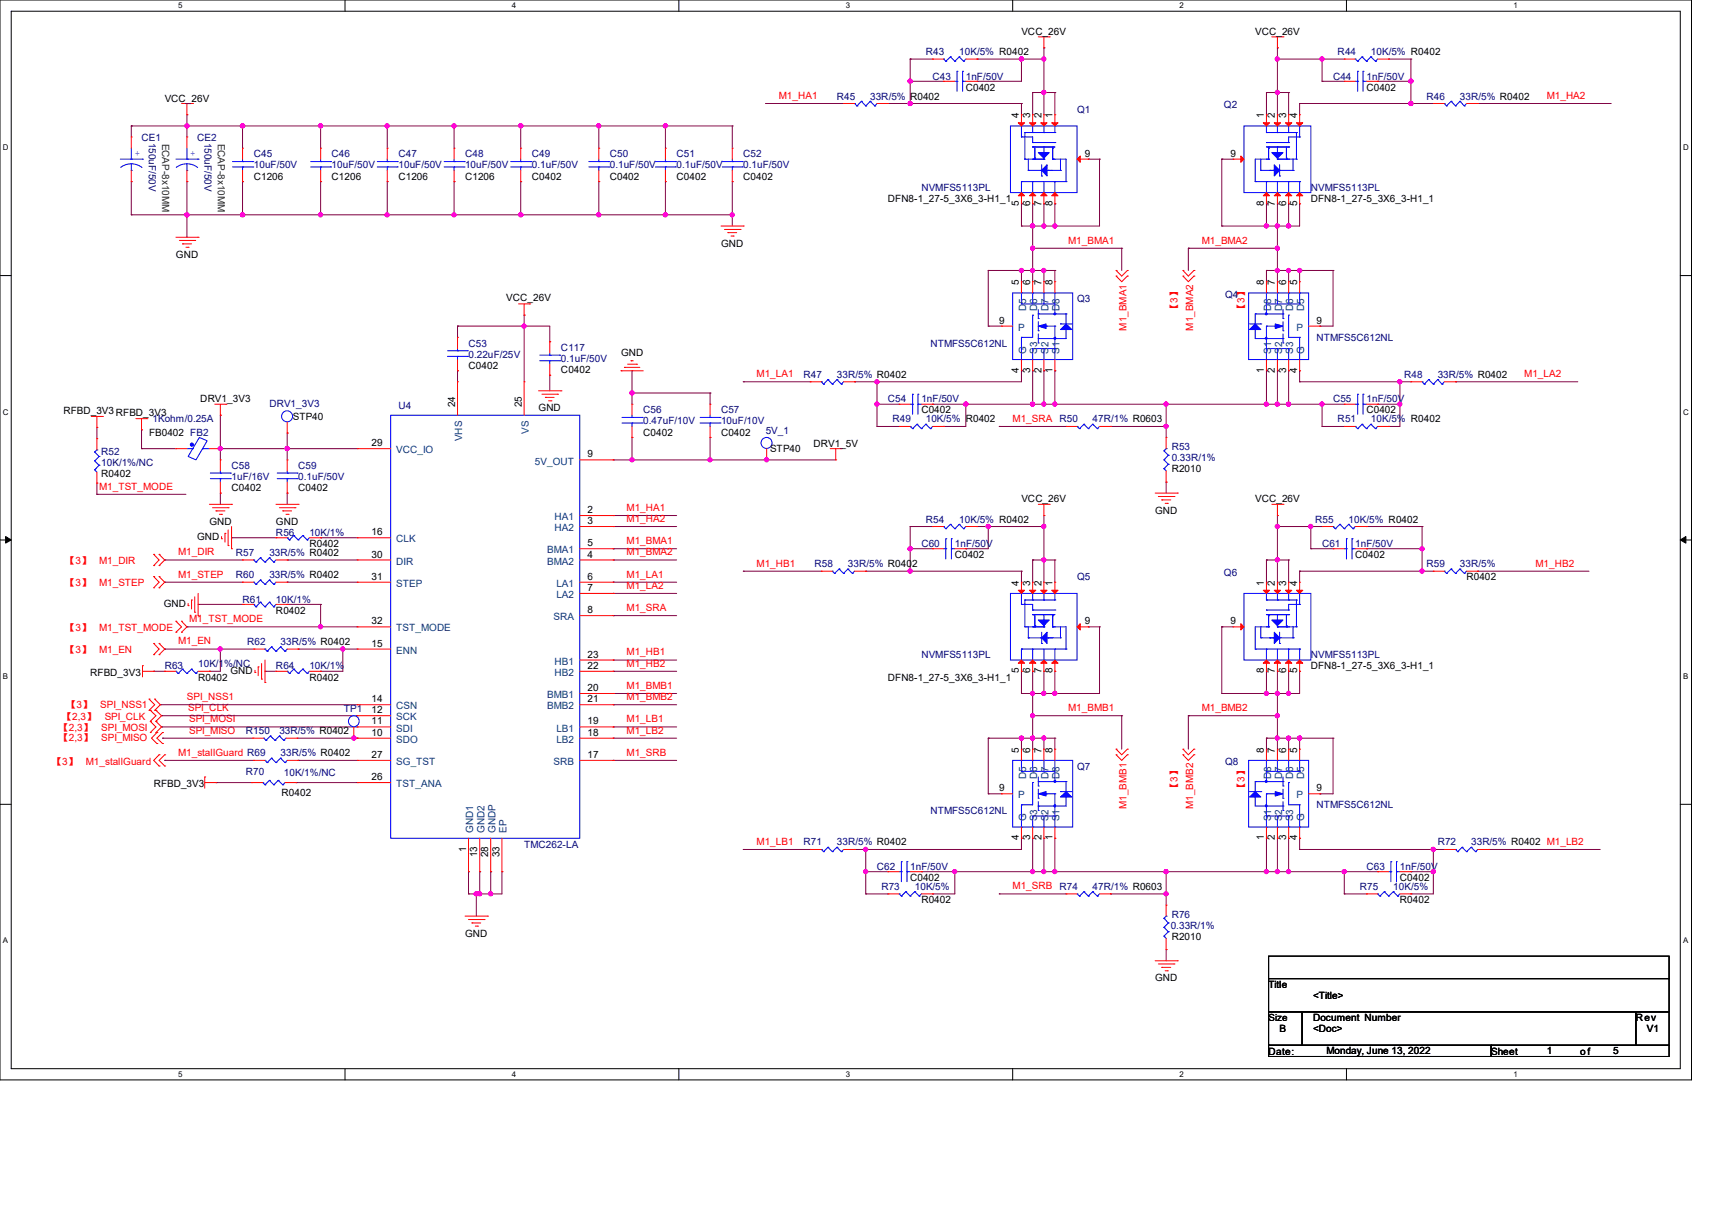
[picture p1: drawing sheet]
<svg xmlns="http://www.w3.org/2000/svg" width="297mm" height="210mm" viewBox="0 0 297 210" stroke-linecap="round" stroke-linejoin="round" font-family="sans-serif">
<defs><g id="words">
<g font-size="1.7" fill="#000080">
<text x="160.6" y="9.5">R43</text>
<text x="166.4" y="9.5">10K/5% R0402</text>
<text x="232.1" y="9.5">R44</text>
<text x="237.8" y="9.5">10K/5% R0402</text>
<text x="145.2" y="17.3">R45</text>
<text x="150.9" y="17.3">33R/5% R0402</text>
<text x="161.8" y="13.8">C43</text>
<text x="167.6" y="13.8">1nF/50V</text>
<text x="231.3" y="13.8">C44</text>
<text x="237.1" y="13.8">1nF/50V</text>
<text x="247.5" y="17.3">R46</text>
<text x="253.3" y="17.3">33R/5% R0402</text>
<text x="186.9" y="19.6">Q1</text>
<text x="212.3" y="18.8">Q2</text>
<text x="24.6" y="24.4">CE1</text>
<text x="25.8" y="24.7" transform="rotate(90 25.8 24.7)">150uF/50V</text>
<text x="34.2" y="24.4">CE2</text>
<text x="35.5" y="24.7" transform="rotate(90 35.5 24.7)">150uF/50V</text>
<text x="44" y="27.3">C45</text>
<text x="44" y="29.2">10uF/50V</text>
<text x="57.5" y="27.3">C46</text>
<text x="57.5" y="29.2">10uF/50V</text>
<text x="69.1" y="27.3">C47</text>
<text x="69.1" y="29.2">10uF/50V</text>
<text x="80.7" y="27.3">C48</text>
<text x="80.7" y="29.2">10uF/50V</text>
<text x="92.3" y="27.3">C49</text>
<text x="92.3" y="29.2">0.1uF/50V</text>
<text x="105.8" y="27.3">C50</text>
<text x="105.8" y="29.2">0.1uF/50V</text>
<text x="117.4" y="27.3">C51</text>
<text x="117.4" y="29.2">0.1uF/50V</text>
<text x="128.9" y="27.3">C52</text>
<text x="128.9" y="29.2">0.1uF/50V</text>
<text x="159.8" y="33.1">NVMFS5113PL</text>
<text x="227.4" y="33.1">NVMFS5113PL</text>
<text x="186.9" y="52.4">Q3</text>
<text x="212.6" y="51.6">Q4</text>
<text x="228.4" y="59.1">NTMFS5C612NL</text>
<text x="81.3" y="60.1">C53</text>
<text x="81.3" y="62.1">0.22uF/25V</text>
<text x="97.3" y="60.9">C117</text>
<text x="97.3" y="62.8">0.1uF/50V</text>
<text x="139.4" y="65.5">R47</text>
<text x="145.2" y="65.5">33R/5% R0402</text>
<text x="161.4" y="60.1">NTMFS5C612NL</text>
<text x="243.6" y="65.5">R48</text>
<text x="249.4" y="65.5">33R/5% R0402</text>
<text x="46.7" y="70.5">DRV1_3V3</text>
<text x="69.1" y="70.9">U4</text>
<text x="111.6" y="71.7">C56</text>
<text x="125.1" y="71.7">C57</text>
<text x="154" y="69.8">C54</text>
<text x="159.8" y="69.8">1nF/50V</text>
<text x="231.3" y="69.8">C55</text>
<text x="237.1" y="69.8">1nF/50V</text>
<text x="26.5" y="73.2">1Kohm/0.25A</text>
<text x="111.6" y="73.6">0.47uF/10V</text>
<text x="125.1" y="73.6">10uF/10V</text>
<text x="132.8" y="75.4">5V_1</text>
<text x="154.9" y="73.2">R49</text>
<text x="160.6" y="73.2">10K/5% R0402</text>
<text x="183.8" y="73.2">R50</text>
<text x="189.6" y="73.2">47R/1% R0603</text>
<text x="232.1" y="73.2">R51</text>
<text x="237.8" y="73.2">10K/5% R0402</text>
<text x="17.6" y="78.8">R52</text>
<text x="17.6" y="80.8">10K/1%/NC</text>
<text x="40.2" y="81.4">C58</text>
<text x="40.2" y="83.3">1uF/16V</text>
<text x="51.7" y="81.4">C59</text>
<text x="51.7" y="83.3">0.1uF/50V</text>
<text x="203.3" y="78.1">R53</text>
<text x="203.3" y="80">0.33R/1%</text>
<text x="47.9" y="92.9">R56</text>
<text x="53.7" y="92.9">10K/1%</text>
<text x="159.8" y="94.9">C60</text>
<text x="160.6" y="90.6">R54</text>
<text x="165.6" y="94.9">1nF/50V</text>
<text x="166.4" y="90.6">10K/5% R0402</text>
<text x="228.2" y="90.6">R55</text>
<text x="229.4" y="94.9">C61</text>
<text x="234" y="90.6">10K/5% R0402</text>
<text x="235.1" y="94.9">1nF/50V</text>
<text x="40.9" y="96.4">R57</text>
<text x="40.9" y="100.3">R60</text>
<text x="46.7" y="96.4">33R/5% R0402</text>
<text x="46.7" y="100.3">33R/5% R0402</text>
<text x="141.3" y="98.3">R58</text>
<text x="147.1" y="98.3">33R/5% R0402</text>
<text x="186.9" y="100.7">Q5</text>
<text x="212.3" y="99.9">Q6</text>
<text x="247.5" y="98.3">R59</text>
<text x="253.3" y="98.3">33R/5%</text>
<text x="42.1" y="104.5">R61</text>
<text x="47.9" y="104.5">10K/1%</text>
<text x="42.9" y="111.8">R62</text>
<text x="48.7" y="111.8">33R/5% R0402</text>
<text x="28.6" y="116.1">R63</text>
<text x="34.4" y="115.7">10K/1%/NC</text>
<text x="47.9" y="116.1">R64</text>
<text x="53.7" y="116.1">10K/1%</text>
<text x="159.8" y="114.2">NVMFS5113PL</text>
<text x="227.4" y="114.2">NVMFS5113PL</text>
<text x="59.6" y="123.4">TP1</text>
<text x="42.7" y="127.3">R150</text>
<text x="48.5" y="127.3">33R/5% R0402</text>
<text x="48.7" y="131.1">33R/5% R0402</text>
<text x="42.7" y="134.4">R70</text>
<text x="49.2" y="134.6">10K/1%/NC</text>
<text x="186.9" y="133.5">Q7</text>
<text x="212.6" y="132.7">Q8</text>
<text x="161.4" y="141.2">NTMFS5C612NL</text>
<text x="228.4" y="140.2">NTMFS5C612NL</text>
<text x="90.9" y="147">TMC262-LA</text>
<text x="139.4" y="146.6">R71</text>
<text x="145.2" y="146.6">33R/5% R0402</text>
<text x="249.4" y="146.6">R72</text>
<text x="255.2" y="146.6">33R/5% R0402 M1_LB2</text>
<text x="152.1" y="150.8">C62</text>
<text x="152.9" y="154.3">R73</text>
<text x="157.9" y="150.8">1nF/50V</text>
<text x="158.7" y="154.3">10K/5%</text>
<text x="183.8" y="154.3">R74</text>
<text x="189.6" y="154.3">47R/1% R0603</text>
<text x="235.9" y="154.3">R75</text>
<text x="237.1" y="150.8">C63</text>
<text x="241.7" y="154.3">10K/5%</text>
<text x="242.9" y="150.8">1nF/50V</text>
<text x="203.1" y="161.1">0.33R/1%</text>
<text x="203.3" y="159.1">R76</text>
</g>
<g font-size="1.7">
<text x="177.2" y="6.1">VCC_26V</text>
<text x="217.8" y="6.1">VCC_26V</text>
<text x="28.6" y="17.7">VCC_26V</text>
<text x="167.6" y="15.7">C0402</text>
<text x="237.1" y="15.7">C0402</text>
<text x="176.8" y="20.5" transform="rotate(-90 176.8 20.5)">4</text>
<text x="178.7" y="20.5" transform="rotate(-90 178.7 20.5)">3</text>
<text x="180.7" y="20.5" transform="rotate(-90 180.7 20.5)">2</text>
<text x="182.6" y="20.5" transform="rotate(-90 182.6 20.5)">1</text>
<text x="219.3" y="20.5" transform="rotate(-90 219.3 20.5)">1</text>
<text x="221.2" y="20.5" transform="rotate(-90 221.2 20.5)">2</text>
<text x="223.1" y="20.5" transform="rotate(-90 223.1 20.5)">3</text>
<text x="225" y="20.5" transform="rotate(-90 225 20.5)">4</text>
<text x="188.2" y="27.2">9</text>
<text x="213.5" y="27.2">9</text>
<text x="44" y="31.2">C1206</text>
<text x="57.5" y="31.2">C1206</text>
<text x="69.1" y="31.2">C1206</text>
<text x="80.7" y="31.2">C1206</text>
<text x="92.3" y="31.2">C0402</text>
<text x="105.8" y="31.2">C0402</text>
<text x="117.4" y="31.2">C0402</text>
<text x="128.9" y="31.2">C0402</text>
<text x="154" y="35">DFN8-1_27-5_3X6_3-H1_1</text>
<text x="176.8" y="35.7" transform="rotate(-90 176.8 35.7)">5</text>
<text x="178.7" y="35.7" transform="rotate(-90 178.7 35.7)">6</text>
<text x="180.7" y="35.7" transform="rotate(-90 180.7 35.7)">7</text>
<text x="182.6" y="35.7" transform="rotate(-90 182.6 35.7)">8</text>
<text x="219.3" y="35.7" transform="rotate(-90 219.3 35.7)">8</text>
<text x="221.2" y="35.7" transform="rotate(-90 221.2 35.7)">7</text>
<text x="223.1" y="35.7" transform="rotate(-90 223.1 35.7)">6</text>
<text x="225" y="35.7" transform="rotate(-90 225 35.7)">5</text>
<text x="227.4" y="35">DFN8-1_27-5_3X6_3-H1_1</text>
<text x="30.5" y="44.7">GND</text>
<text x="125.1" y="42.8">GND</text>
<text x="87.8" y="52.2">VCC_26V</text>
<text x="176.8" y="49.4" transform="rotate(-90 176.8 49.4)">5</text>
<text x="178.7" y="49.4" transform="rotate(-90 178.7 49.4)">6</text>
<text x="180.7" y="49.4" transform="rotate(-90 180.7 49.4)">7</text>
<text x="182.6" y="49.4" transform="rotate(-90 182.6 49.4)">8</text>
<text x="219.3" y="49.4" transform="rotate(-90 219.3 49.4)">8</text>
<text x="221.2" y="49.4" transform="rotate(-90 221.2 49.4)">7</text>
<text x="223.1" y="49.4" transform="rotate(-90 223.1 49.4)">6</text>
<text x="225" y="49.4" transform="rotate(-90 225 49.4)">5</text>
<text x="173.4" y="56.1">9</text>
<text x="228.4" y="56.1">9</text>
<text x="81.3" y="64">C0402</text>
<text x="97.3" y="64.8">C0402</text>
<text x="107.7" y="61.7">GND</text>
<text x="176.8" y="64.7" transform="rotate(-90 176.8 64.7)">4</text>
<text x="178.7" y="64.7" transform="rotate(-90 178.7 64.7)">3</text>
<text x="180.7" y="64.7" transform="rotate(-90 180.7 64.7)">2</text>
<text x="182.6" y="64.7" transform="rotate(-90 182.6 64.7)">1</text>
<text x="219.3" y="64.7" transform="rotate(-90 219.3 64.7)">1</text>
<text x="221.2" y="64.7" transform="rotate(-90 221.2 64.7)">2</text>
<text x="223.1" y="64.7" transform="rotate(-90 223.1 64.7)">3</text>
<text x="225" y="64.7" transform="rotate(-90 225 64.7)">4</text>
<text x="11" y="71.9">RFBD_3V3 RFBD_3V3</text>
<text x="34.8" y="69.8">DRV1_3V3</text>
<text x="78.9" y="70.7" transform="rotate(-90 78.9 70.7)">24</text>
<text x="90.5" y="70.7" transform="rotate(-90 90.5 70.7)">25</text>
<text x="93.4" y="71.3">GND</text>
<text x="159.8" y="71.7">C0402</text>
<text x="237.1" y="71.7">C0402</text>
<text x="25.9" y="75.6">FB0402 FB2</text>
<text x="50.8" y="72.9">STP40</text>
<text x="64.5" y="77.4">29</text>
<text x="111.6" y="75.6">C0402</text>
<text x="125.1" y="75.6">C0402</text>
<text x="141.1" y="77.5">DRV1_5V</text>
<text x="17.6" y="82.7">R0402</text>
<text x="101.9" y="79.3">9</text>
<text x="133.6" y="78.4">STP40</text>
<text x="203.3" y="81.9">R2010</text>
<text x="40.2" y="85.2">C0402</text>
<text x="51.7" y="85.2">C0402</text>
<text x="101.9" y="89">2</text>
<text x="177.2" y="87.1">VCC_26V</text>
<text x="200.4" y="89.1">GND</text>
<text x="217.8" y="87.1">VCC_26V</text>
<text x="34.2" y="93.7">GND</text>
<text x="36.3" y="91">GND</text>
<text x="47.9" y="91">GND</text>
<text x="53.7" y="94.9">R0402</text>
<text x="64.5" y="92.8">16</text>
<text x="101.9" y="90.9">3</text>
<text x="101.9" y="94.7">5</text>
<text x="64.5" y="96.7">30</text>
<text x="64.5" y="100.5">31</text>
<text x="101.9" y="96.7">4</text>
<text x="101.9" y="100.5">6</text>
<text x="165.6" y="96.8">C0402</text>
<text x="176.8" y="101.6" transform="rotate(-90 176.8 101.6)">4</text>
<text x="178.7" y="101.6" transform="rotate(-90 178.7 101.6)">3</text>
<text x="180.7" y="101.6" transform="rotate(-90 180.7 101.6)">2</text>
<text x="182.6" y="101.6" transform="rotate(-90 182.6 101.6)">1</text>
<text x="219.3" y="101.6" transform="rotate(-90 219.3 101.6)">1</text>
<text x="221.2" y="101.6" transform="rotate(-90 221.2 101.6)">2</text>
<text x="223.1" y="101.6" transform="rotate(-90 223.1 101.6)">3</text>
<text x="225" y="101.6" transform="rotate(-90 225 101.6)">4</text>
<text x="235.1" y="96.8">C0402</text>
<text x="254.4" y="100.7">R0402</text>
<text x="28.4" y="105.3">GND</text>
<text x="47.9" y="106.4">R0402</text>
<text x="101.9" y="102.5">7</text>
<text x="101.9" y="106.3">8</text>
<text x="64.5" y="112.1">15</text>
<text x="64.5" y="108.3">32</text>
<text x="188.2" y="108.3">9</text>
<text x="213.5" y="108.3">9</text>
<text x="15.7" y="117.3">RFBD_3V3</text>
<text x="34.4" y="118">R0402</text>
<text x="40" y="116.9">GND</text>
<text x="53.7" y="118">R0402</text>
<text x="101.9" y="119.8">20</text>
<text x="101.9" y="116">22</text>
<text x="101.9" y="114">23</text>
<text x="154" y="118">DFN8-1_27-5_3X6_3-H1_1</text>
<text x="176.8" y="116.8" transform="rotate(-90 176.8 116.8)">5</text>
<text x="178.7" y="116.8" transform="rotate(-90 178.7 116.8)">6</text>
<text x="180.7" y="116.8" transform="rotate(-90 180.7 116.8)">7</text>
<text x="182.6" y="116.8" transform="rotate(-90 182.6 116.8)">8</text>
<text x="219.3" y="116.8" transform="rotate(-90 219.3 116.8)">8</text>
<text x="221.2" y="116.8" transform="rotate(-90 221.2 116.8)">7</text>
<text x="223.1" y="116.8" transform="rotate(-90 223.1 116.8)">6</text>
<text x="225" y="116.8" transform="rotate(-90 225 116.8)">5</text>
<text x="227.4" y="116.1">DFN8-1_27-5_3X6_3-H1_1</text>
<text x="64.5" y="125.6">11</text>
<text x="64.5" y="123.7">12</text>
<text x="64.5" y="121.8">14</text>
<text x="101.9" y="125.6">19</text>
<text x="101.9" y="121.8">21</text>
<text x="64.5" y="127.6">10</text>
<text x="64.5" y="131.4">27</text>
<text x="101.9" y="131.4">17</text>
<text x="101.9" y="127.6">18</text>
<text x="176.8" y="130.5" transform="rotate(-90 176.8 130.5)">5</text>
<text x="178.7" y="130.5" transform="rotate(-90 178.7 130.5)">6</text>
<text x="180.7" y="130.5" transform="rotate(-90 180.7 130.5)">7</text>
<text x="182.6" y="130.5" transform="rotate(-90 182.6 130.5)">8</text>
<text x="219.3" y="130.5" transform="rotate(-90 219.3 130.5)">8</text>
<text x="221.2" y="130.5" transform="rotate(-90 221.2 130.5)">7</text>
<text x="223.1" y="130.5" transform="rotate(-90 223.1 130.5)">6</text>
<text x="225" y="130.5" transform="rotate(-90 225 130.5)">5</text>
<text x="26.7" y="136.6">RFBD_3V3</text>
<text x="64.5" y="135.3">26</text>
<text x="173.4" y="137.2">9</text>
<text x="228.4" y="137.2">9</text>
<text x="48.9" y="138.1">R0402</text>
<text x="80.9" y="147.7" transform="rotate(-90 80.9 147.7)">1</text>
<text x="82.8" y="148.7" transform="rotate(-90 82.8 148.7)">13</text>
<text x="84.7" y="148.7" transform="rotate(-90 84.7 148.7)">28</text>
<text x="86.7" y="148.7" transform="rotate(-90 86.7 148.7)">33</text>
<text x="176.8" y="145.7" transform="rotate(-90 176.8 145.7)">4</text>
<text x="178.7" y="145.7" transform="rotate(-90 178.7 145.7)">3</text>
<text x="180.7" y="145.7" transform="rotate(-90 180.7 145.7)">2</text>
<text x="182.6" y="145.7" transform="rotate(-90 182.6 145.7)">1</text>
<text x="219.3" y="145.7" transform="rotate(-90 219.3 145.7)">1</text>
<text x="221.2" y="145.7" transform="rotate(-90 221.2 145.7)">2</text>
<text x="223.1" y="145.7" transform="rotate(-90 223.1 145.7)">3</text>
<text x="225" y="145.7" transform="rotate(-90 225 145.7)">4</text>
<text x="157.9" y="152.8">C0402</text>
<text x="242.9" y="152.8">C0402</text>
<text x="159.8" y="156.6">R0402</text>
<text x="242.9" y="156.6">R0402</text>
<text x="80.7" y="162.4">GND</text>
<text x="203.3" y="163">R2010</text>
<text x="200.4" y="170.1">GND</text>
<text x="220.1" y="171.3">Title</text>
<text x="227.8" y="173.2">&lt;Title&gt;</text>
<text x="220.1" y="177">Size</text>
<text x="222" y="179">B</text>
<text x="227.8" y="179">&lt;Doc&gt;</text>
<text x="227.8" y="177.1">Document Number</text>
<text x="283.8" y="177.1">Rev</text>
<text x="285.7" y="179">V1</text>
<text x="220.1" y="182.9">Date:</text>
<text x="230.1" y="182.9">Monday, June 13, 2022</text>
<text x="258.7" y="182.9">Sheet</text>
<text x="268.3" y="182.9">1</text>
<text x="274.2" y="182.9">of</text>
<text x="279.9" y="182.9">5</text>
</g>
<g font-size="1.7" fill="#f00">
<text x="135.1" y="17.1">M1_HA1</text>
<text x="268.3" y="17.1">M1_HA2</text>
<text x="185.3" y="42.2">M1_BMA1</text>
<text x="208.5" y="42.2">M1_BMA2</text>
<text x="195.4" y="57.4" transform="rotate(-90 195.4 57.4)">M1_BMA1</text>
<text x="204.3" y="54.3" transform="rotate(-90 204.3 54.3)">【3】</text>
<text x="207" y="57.4" transform="rotate(-90 207 57.4)">M1_BMA2</text>
<text x="215.9" y="54.3" transform="rotate(-90 215.9 54.3)">【3】</text>
<text x="131.3" y="65.4">M1_LA1</text>
<text x="264.4" y="65.4">M1_LA2</text>
<text x="175.7" y="73.2">M1_SRA</text>
<text x="17.2" y="84.9">M1_TST_MODE</text>
<text x="108.7" y="88.6">M1_HA1</text>
<text x="108.7" y="90.5">M1_HA2</text>
<text x="108.7" y="94.4">M1_BMA1</text>
<text x="11.4" y="97.7">【3】</text>
<text x="11.4" y="101.6">【3】</text>
<text x="17.2" y="97.7">M1_DIR</text>
<text x="17.2" y="101.6">M1_STEP</text>
<text x="30.9" y="96.3">M1_DIR</text>
<text x="30.9" y="100.2">M1_STEP</text>
<text x="108.7" y="96.3">M1_BMA2</text>
<text x="108.7" y="100.2">M1_LA1</text>
<text x="131.3" y="98.3">M1_HB1</text>
<text x="266.4" y="98.3">M1_HB2</text>
<text x="32.8" y="107.9">M1_TST_MODE</text>
<text x="108.7" y="102.1">M1_LA2</text>
<text x="108.7" y="106">M1_SRA</text>
<text x="11.4" y="113.2">【3】</text>
<text x="11.4" y="109.3">【3】</text>
<text x="17.2" y="113.2">M1_EN</text>
<text x="17.2" y="109.3">M1_TST_MODE</text>
<text x="30.9" y="111.8">M1_EN</text>
<text x="108.7" y="113.7">M1_HB1</text>
<text x="108.7" y="115.6">M1_HB2</text>
<text x="108.7" y="119.5">M1_BMB1</text>
<text x="10.8" y="124.8">【2,3】</text>
<text x="11.6" y="122.9">【3】</text>
<text x="17.4" y="122.8">SPI_NSS1</text>
<text x="18.2" y="124.8">SPI_CLK</text>
<text x="32.4" y="121.4">SPI_NSS1</text>
<text x="32.6" y="123.3">SPI_CLK</text>
<text x="32.8" y="125.3">SPI_MOSI</text>
<text x="108.7" y="121.4">M1_BMB2</text>
<text x="108.7" y="125.3">M1_LB1</text>
<text x="185.3" y="123.3">M1_BMB1</text>
<text x="208.5" y="123.3">M1_BMB2</text>
<text x="10.2" y="128.4">【2,3】</text>
<text x="10.2" y="126.7">【2,3】</text>
<text x="17.6" y="128.4">SPI_MISO</text>
<text x="17.6" y="126.7">SPI_MOSI</text>
<text x="30.9" y="131.1">M1_stallGuard R69</text>
<text x="32.8" y="127.2">SPI_MISO</text>
<text x="108.7" y="127.2">M1_LB2</text>
<text x="108.7" y="131.1">M1_SRB</text>
<text x="9.1" y="132.7">【3】</text>
<text x="14.9" y="132.7">M1_stallGuard</text>
<text x="204.3" y="137.3" transform="rotate(-90 204.3 137.3)">【3】</text>
<text x="215.9" y="137.3" transform="rotate(-90 215.9 137.3)">【3】</text>
<text x="195.4" y="140.4" transform="rotate(-90 195.4 140.4)">M1_BMB1</text>
<text x="207" y="140.4" transform="rotate(-90 207 140.4)">M1_BMB2</text>
<text x="131.3" y="146.5">M1_LB1</text>
<text x="175.7" y="154.2">M1_SRB</text>
</g>
<g font-size="1.7" fill="#008000">
<text x="28.2" y="24.9" transform="rotate(90 28.2 24.9)">ECAP-8x10MM</text>
<text x="37.8" y="24.9" transform="rotate(90 37.8 24.9)">ECAP-8x10MM</text>
</g>
<g font-size="1.7" fill="#004080">
<text x="178" y="54" transform="rotate(-90 178 54)">D5</text>
<text x="180" y="54" transform="rotate(-90 180 54)">D6</text>
<text x="181.9" y="54" transform="rotate(-90 181.9 54)">D7</text>
<text x="183.8" y="54" transform="rotate(-90 183.8 54)">D8</text>
<text x="220.5" y="54" transform="rotate(-90 220.5 54)">D8</text>
<text x="222.4" y="54" transform="rotate(-90 222.4 54)">D7</text>
<text x="224.4" y="54" transform="rotate(-90 224.4 54)">D6</text>
<text x="226.3" y="54" transform="rotate(-90 226.3 54)">D5</text>
<text x="176.7" y="57.4">P</text>
<text x="224.9" y="57.4">P</text>
<text x="178" y="61.4" transform="rotate(-90 178 61.4)">G</text>
<text x="180" y="61.4" transform="rotate(-90 180 61.4)">S3</text>
<text x="181.9" y="61.4" transform="rotate(-90 181.9 61.4)">S2</text>
<text x="183.8" y="61.4" transform="rotate(-90 183.8 61.4)">S1</text>
<text x="220.5" y="61.4" transform="rotate(-90 220.5 61.4)">S1</text>
<text x="222.4" y="61.4" transform="rotate(-90 222.4 61.4)">S2</text>
<text x="224.4" y="61.4" transform="rotate(-90 224.4 61.4)">S3</text>
<text x="226.3" y="61.4" transform="rotate(-90 226.3 61.4)">G</text>
<text x="80.2" y="76.5" transform="rotate(-90 80.2 76.5)">VHS</text>
<text x="91.7" y="75.3" transform="rotate(-90 91.7 75.3)">VS</text>
<text x="68.7" y="78.6">VCC_IO</text>
<text x="92.8" y="80.6">5V_OUT</text>
<text x="68.7" y="94.1">CLK</text>
<text x="95" y="96">BMA1</text>
<text x="96.2" y="90.2">HA1</text>
<text x="96.2" y="92.1">HA2</text>
<text x="68.7" y="97.9">DIR</text>
<text x="68.7" y="101.8">STEP</text>
<text x="95" y="97.9">BMA2</text>
<text x="96.5" y="101.8">LA1</text>
<text x="96.1" y="107.6">SRA</text>
<text x="96.5" y="103.7">LA2</text>
<text x="68.7" y="113.4">ENN</text>
<text x="68.7" y="109.5">TST_MODE</text>
<text x="96.2" y="117.2">HB2</text>
<text x="96.2" y="115.3">HB1</text>
<text x="68.7" y="124.9">SCK</text>
<text x="68.7" y="123">CSN</text>
<text x="95" y="121.1">BMB1</text>
<text x="95" y="123">BMB2</text>
<text x="68.7" y="128.8">SDO</text>
<text x="68.7" y="126.9">SDI</text>
<text x="96.5" y="128.8">LB2</text>
<text x="96.5" y="126.9">LB1</text>
<text x="68.7" y="136.5">TST_ANA</text>
<text x="68.7" y="132.7">SG_TST</text>
<text x="96.1" y="132.7">SRB</text>
<text x="178" y="135" transform="rotate(-90 178 135)">D5</text>
<text x="180" y="135" transform="rotate(-90 180 135)">D6</text>
<text x="181.9" y="135" transform="rotate(-90 181.9 135)">D7</text>
<text x="183.8" y="135" transform="rotate(-90 183.8 135)">D8</text>
<text x="220.5" y="135" transform="rotate(-90 220.5 135)">D8</text>
<text x="222.4" y="135" transform="rotate(-90 222.4 135)">D7</text>
<text x="224.4" y="135" transform="rotate(-90 224.4 135)">D6</text>
<text x="226.3" y="135" transform="rotate(-90 226.3 135)">D5</text>
<text x="176.7" y="138.5">P</text>
<text x="178" y="142.4" transform="rotate(-90 178 142.4)">G</text>
<text x="180" y="142.4" transform="rotate(-90 180 142.4)">S3</text>
<text x="181.9" y="142.4" transform="rotate(-90 181.9 142.4)">S2</text>
<text x="183.8" y="142.4" transform="rotate(-90 183.8 142.4)">S1</text>
<text x="220.5" y="142.4" transform="rotate(-90 220.5 142.4)">S1</text>
<text x="222.4" y="142.4" transform="rotate(-90 222.4 142.4)">S2</text>
<text x="224.4" y="142.4" transform="rotate(-90 224.4 142.4)">S3</text>
<text x="224.9" y="138.5">P</text>
<text x="226.3" y="142.4" transform="rotate(-90 226.3 142.4)">G</text>
<text x="82.1" y="144.4" transform="rotate(-90 82.1 144.4)">GND1</text>
<text x="84" y="144.4" transform="rotate(-90 84 144.4)">GND2</text>
<text x="85.9" y="144.4" transform="rotate(-90 85.9 144.4)">GNDP</text>
<text x="87.9" y="144.4" transform="rotate(-90 87.9 144.4)">EP</text>
</g>
<g font-size="1.6" fill="#00f">
<text x="23.4" y="27.1">+</text>
<text x="33" y="27.1">+</text>
</g>
<g font-size="1.4">
<text x="30.9" y="1.4">5</text>
<text x="88.8" y="1.4">4</text>
<text x="146.7" y="1.4">3</text>
<text x="204.6" y="1.4">2</text>
<text x="262.6" y="1.4">1</text>
<text x=".5" y="26.1">D</text>
<text x="292" y="26.1">D</text>
<text x=".5" y="71.9">C</text>
<text x="292" y="71.9">C</text>
<text x=".5" y="117.8">B</text>
<text x="292" y="117.8">B</text>
<text x=".5" y="163.6">A</text>
<text x="292" y="163.6">A</text>
<text x="30.9" y="186.8">5</text>
<text x="88.8" y="186.8">4</text>
<text x="146.7" y="186.8">3</text>
<text x="204.6" y="186.8">2</text>
<text x="262.6" y="186.8">1</text>
</g>
</g></defs>
<path d="M0 0h293.5v187.3h-293.5zM1.9 1.9h289.6v183.4h-289.6z" fill="none" stroke="#000" stroke-width=".17"/>
<g fill="#fff">
<path d="M30.9 .2h.8v1.5h-.8z"/>
<path d="M30.9 185.5h.8v1.6h-.8z"/>
</g>
<path d="M59.9 0v1.9M59.9 185.3v2" fill="none" stroke="#000" stroke-width=".17"/>
<g fill="#fff">
<path d="M88.8 .2h.8v1.5h-.8z"/>
<path d="M88.8 185.5h.8v1.6h-.8z"/>
</g>
<path d="M117.8 0v1.9M117.8 185.3v2" fill="none" stroke="#000" stroke-width=".17"/>
<g fill="#fff">
<path d="M146.7 .2h.8v1.5h-.8z"/>
<path d="M146.7 185.5h.8v1.6h-.8z"/>
</g>
<path d="M175.7 0v1.9M175.7 185.3v2" fill="none" stroke="#000" stroke-width=".17"/>
<g fill="#fff">
<path d="M204.6 .2h.8v1.5h-.8z"/>
<path d="M204.6 185.5h.8v1.6h-.8z"/>
</g>
<path d="M233.6 0v1.9M233.6 185.3v2" fill="none" stroke="#000" stroke-width=".17"/>
<g fill="#fff">
<path d="M262.6 .2h.7v1.5h-.7z"/>
<path d="M262.6 185.5h.7v1.6h-.7z"/>
<path d="M.5 24.8h1v1.6h-1z"/>
<path d="M292 24.8h1v1.6h-1z"/>
<path d="M.5 70.7h1v1.5h-1z"/>
<path d="M292 70.7h1v1.5h-1z"/>
</g>
<path d="M0 47.8h1.9M291.5 47.8h2" fill="none" stroke="#000" stroke-width=".17"/>
<g fill="#fff">
<path d="M.5 116.5h.9v1.6h-.9z"/>
<path d="M292 116.5h.9v1.6h-.9z"/>
</g>
<path d="M0 93.6h1.9M291.5 93.6h2" fill="none" stroke="#000" stroke-width=".17"/>
<path d="M1 93l.9 .6-.9 .6zM291.5 93.6l1-.6v1.2z" fill="#000" stroke="#000" stroke-width=".17"/>
<g fill="#fff">
<path d="M.5 162.4h.9v1.5h-.9z"/>
<path d="M292 162.4h.9v1.5h-.9z"/>
</g>
<path d="M0 139.5h1.9M291.5 139.5h2M220.1 165.8h69.5v3.9h-69.5zM220.1 169.7h69.5v5.8h-69.5zM220.1 175.5h5.8v5.8h-5.8zM225.9 175.5h57.9v5.8h-57.9zM283.8 175.5h5.8v5.8h-5.8zM220.1 181.3h38.6v1.9h-38.6zM258.7 181.3h30.9v1.9h-30.9z" fill="none" stroke="#000" stroke-width=".17"/>
<g fill="none" stroke="#800040" stroke-width=".17">
<path d="M32.4 19.9h.1M32.4 19.9v3.8M132.8 17.9h.1M132.8 17.9h13.5M154.1 17.9h.1M154.1 17.9h23.1M157.9 14.1h.1M157.9 17.9h.1M157.9 10.2h.1M157.9 10.2h3.9M157.9 14.1h5.8M157.9 10.2v7.7"/>
<path d="M169.5 10.2h.1M169.5 14.1h.1M169.5 10.2h11.6M177.2 17.9h.1M177.2 10.2h.1M177.2 10.2v3.9h-7.7M177.2 17.9v2M179.2 16h.1M179.2 16h3.8M179.2 16v3.9M181.1 8.3h.1M181.1 16h.1"/>
<path d="M181.1 10.2h.1M181.1 8.3v11.6M183 16h.1M183 16v3.9M219.7 16h.1M219.7 16h3.9M219.7 16v3.9M221.6 8.3h.1M221.6 16h.1M221.6 10.2h.1M221.6 8.3v11.6M221.6 10.2h11.6"/>
<path d="M223.6 16h.1M223.6 16v3.9M225.5 17.9h.1M225.5 17.9v2M225.5 17.9h23.2M229.4 14.1h.1M229.4 10.2h.1M229.4 14.1h3.8M229.4 10.2v3.9M239 14.1h.1M239 14.1h5.8M240.9 10.2h.1"/>
<path d="M240.9 10.2h3.9M244.8 14.1h.1M244.8 17.9h.1M244.8 10.2h.1M244.8 10.2v7.7M256.4 17.9h.1M256.4 17.9h23.1M22.8 21.8h.1M22.8 31.5h.1M22.8 37.3h.1M22.8 21.8h104.2M22.8 37.3h104.2"/>
<path d="M22.8 21.8v1.9M22.8 31.5v5.8M32.4 31.5h.1M32.4 21.8h.1M32.4 37.3h.1M32.4 31.5v9.6M42.1 21.8h.1M42.1 31.5h.1M42.1 37.3h.1M42.1 21.8v3.9M42.1 31.5v5.8M55.6 21.8h.1"/>
<path d="M55.6 31.5h.1M55.6 37.3h.1M55.6 21.8v3.9M55.6 31.5v5.8M67.2 21.8h.1M67.2 31.5h.1M67.2 37.3h.1M67.2 21.8v3.9M67.2 31.5v5.8M78.8 21.8h.1M78.8 31.5h.1M78.8 37.3h.1"/>
<path d="M78.8 21.8v3.9M78.8 31.5v5.8M90.3 21.8h.1M90.3 31.5h.1M90.3 37.3h.1M90.3 21.8v3.9M90.3 31.5v5.8M103.9 21.8h.1M103.9 31.5h.1M103.9 37.3h.1M103.9 21.8v3.9M103.9 31.5v5.8"/>
<path d="M115.4 21.8h.1M115.4 31.5h.1M115.4 37.3h.1M115.4 21.8v3.9M115.4 31.5v5.8M127 21.8h.1M127 37.3h.1M127 31.5h.1M127 21.8v3.9M127 31.5v7.7M177.2 35.3h.1M177.2 39.2h.1"/>
<path d="M177.2 35.3v3.9M179.2 35.3h.1M179.2 39.2h.1M179.2 35.3v13.6M181.1 35.3h.1M181.1 39.2h.1M181.1 35.3v3.9M183 35.3h.1M183 39.2h.1M183 35.3v3.9M188.8 27.6h.1M188.8 27.6h2"/>
<path d="M190.8 27.6h.1M190.8 27.6v11.6h-13.6M212 27.6h.1M212 39.2h.1M212 27.6h1.9M212 27.6v11.6M219.7 35.3h.1M219.7 39.2h.1M219.7 35.3v3.9M221.6 35.3h.1M221.6 39.2h.1M221.6 35.3v13.6"/>
<path d="M223.6 35.3h.1M223.6 39.2h.1M223.6 35.3v3.9M225.5 35.3h.1M225.5 35.3v3.9h-13.5M79.4 56.6h.1M79.4 56.6v1.9M79.4 56.6h16v2.7M90.9 54.7h.1M90.9 56.6h.1M90.9 54.7v11.5M95.4 59.3h.1"/>
<path d="M171.4 46.9h.1M171.4 56.6h.1M171.4 56.6h2.3M171.4 46.9h11.6M171.4 46.9v9.7M177.2 46.9h.1M177.2 46.9v2M179.2 46.9h.1M179.2 43.1h.1M179.2 43.1h15.4M181.1 46.9h.1M181.1 46.9v2"/>
<path d="M183 46.9h.1M183 46.9v2M194.6 43.1h.1M194.6 43.1v3.8M206.2 43.1h.1M206.2 43.1h15.4M206.2 43.1v3.8M219.7 46.9h.1M219.7 46.9v2M219.7 46.9h11.6M221.6 46.9h.1M221.6 43.1h.1"/>
<path d="M223.6 46.9h.1M223.6 46.9v2M225.5 46.9h.1M225.5 46.9v2M229 56.6h.1M231.3 46.9h.1M231.3 46.9v9.7h-2.3M16.8 74.1h.1M16.8 74.1v2M24.6 74.5h.1M24.6 77.8h.1M24.6 77.8h5.9"/>
<path d="M24.6 74.5v3.3M38.2 72h.1M38.2 77.8h.1M38.2 72v7.8M38.2 77.8h23.8M49.8 77.8h.1M49.8 75.1h.1M49.8 75.1v4.7M79.4 64.3h.1M79.4 64.3v1.9M95.4 65.1h.1M95.4 65.1v2.7"/>
<path d="M106.4 79.8h.1M106.4 79.8h38.6M109.6 64.3h.1M109.6 75.9h.1M109.6 79.8h.1M109.6 68.2h.1M109.6 64.3v5.8M109.6 75.9v3.9M109.6 68.2h13.6M123.2 75.9h.1M123.2 79.8h.1M123.2 68.2h.1"/>
<path d="M123.2 68.2v1.9M123.2 75.9v3.9M128.9 66.2h.1M128.9 66.2h11.6M133 79.8h.1M148.3 66.2h.1M152.1 70.1h.1M152.1 74h.1M152.1 66.2h.1M152.1 70.1h3.9M152.1 74h3.9M152.1 66.2v7.8"/>
<path d="M161.8 70.1h.1M161.8 70.1h71.4M163.7 74h.1M167.6 70.1h.1M167.6 70.1v3.9h-3.9M173.4 74h.1M173.4 74h11.6M177.2 64.3h.1M177.2 64.3v1.9h-28.9M179.2 64.3h.1M179.2 70.1h.1M179.2 64.3v5.8"/>
<path d="M181.1 64.3h.1M181.1 70.1h.1M181.1 64.3v5.8M183 64.3h.1M183 70.1h.1M183 64.3v5.8M192.7 74h.1M192.7 74h9.6M202.3 70.1h.1M202.3 74h.1M202.3 70.1v5.8M219.7 64.3h.1"/>
<path d="M219.7 70.1h.1M219.7 64.3v5.8M221.6 64.3h.1M221.6 70.1h.1M221.6 64.3v5.8M223.6 64.3h.1M223.6 70.1h.1M223.6 64.3v5.8M225.5 66.2h.1M225.5 64.3h.1M225.5 64.3v1.9M225.5 66.2h19.3"/>
<path d="M229.4 74h.1M229.4 70.1h.1M229.4 74h3.8M229.4 70.1v3.9M239 70.1h.1M239 70.1h3.9M240.9 74h.1M242.9 66.2h.1M242.9 70.1h.1M242.9 66.2v7.8h-2M252.5 66.2h.1M252.5 66.2h21.2"/>
<path d="M16.8 85.7h.1M16.8 83.8h.1M16.8 85.7h15.5M16.8 83.8v1.9M28.6 97.1h.1M28.6 97.1h13.5M38.2 85.5h.1M38.2 85.5v2M40.2 93.3h.1M40.2 93.3h7.7M49.8 85.5h.1M49.8 97.1h.1"/>
<path d="M49.8 85.5v2M49.8 97.1h12.2M55.6 93.3h.1M55.6 93.3h6.4M106.4 89.4h.1M106.4 91.3h.1M106.4 95.2h.1M106.4 97.1h.1M106.4 89.4h11M106.4 91.3h11M106.4 95.2h11M106.4 97.1h11"/>
<path d="M128.9 99.1h.1M128.9 99.1h13.6M150.2 99.1h.1M150.2 99.1h27M157.9 95.2h.1M157.9 99.1h.1M157.9 91.3h.1M157.9 91.3h3.9M157.9 95.2h3.9M157.9 91.3v7.8M167.6 95.2h.1M169.5 91.3h.1"/>
<path d="M169.5 91.3h11.6M171.4 91.3h.1M171.4 91.3v3.9h-3.8M177.2 99.1h.1M177.2 99.1v1.9M179.2 97.1h.1M179.2 97.1h3.8M179.2 97.1v3.9M181.1 89.4h.1M181.1 97.1h.1M181.1 91.3h.1M181.1 89.4v11.6"/>
<path d="M183 97.1h.1M183 97.1v3.9M202.3 83.6h.1M202.3 83.6v1.9M219.7 97.1h.1M219.7 97.1h3.9M219.7 97.1v3.9M221.6 89.4h.1M221.6 97.1h.1M221.6 91.3h.1M221.6 91.3h7.8M221.6 89.4v11.6"/>
<path d="M223.6 97.1h.1M223.6 97.1v3.9M225.5 99.1h.1M225.5 99.1v1.9M225.5 99.1h23.2M227.4 95.2h.1M227.4 91.3h.1M227.4 95.2h3.9M227.4 91.3v3.9M237.1 91.3h.1M237.1 95.2h.1M237.1 91.3h9.6"/>
<path d="M237.1 95.2h9.6M246.7 91.3h.1M246.7 95.2h.1M246.7 99.1h.1M246.7 91.3v7.8M256.4 99.1h.1M256.4 99.1h19.3M26.7 116.4h.1M26.7 116.4h1.9M28.6 112.6h.1M28.6 101h.1M28.6 101h13.5"/>
<path d="M28.6 112.6h15.4M32.4 108.7h.1M32.4 108.7h29.6M34.4 104.8h.1M34.4 104.8h7.7M36.3 116.4h.1M38.2 112.6h.1M38.2 112.6v3.8h-1.9M46 116.4h.1M46 116.4h1.9M49.8 101h.1M49.8 104.8h.1"/>
<path d="M49.8 101h12.2M49.8 104.8h5.8M51.7 112.6h.1M51.7 112.6h10.3M55.6 116.4h.1M55.6 104.8h.1M55.6 108.7h.1M55.6 104.8v3.9M59.5 112.6h.1M59.5 112.6v3.8h-3.9M106.4 101h.1M106.4 102.9h.1"/>
<path d="M106.4 106.8h.1M106.4 114.5h.1M106.4 116.4h.1M106.4 101h11M106.4 102.9h11M106.4 106.8h11M106.4 114.5h11M106.4 116.4h11M177.2 116.4h.1M177.2 116.4v3.9M179.2 116.4h.1M179.2 116.4v13.5"/>
<path d="M181.1 116.4h.1M181.1 116.4v3.9M183 116.4h.1M183 116.4v3.9M188.8 108.7h.1M188.8 108.7h2M190.8 108.7h.1M190.8 108.7v11.6h-13.6M212 108.7h.1M212 108.7h1.9M212 108.7v11.6M219.7 116.4h.1"/>
<path d="M219.7 116.4v3.9M221.6 116.4h.1M221.6 116.4v13.5M223.6 116.4h.1M223.6 116.4v3.9M225.5 116.4h.1M225.5 116.4v3.9h-13.5M27.8 122.2h.1M27.8 122.2h34.2M28 126.1h.1M28 124.1h.1M28 126.1h34"/>
<path d="M28 124.1h34M28.2 128h.1M28.2 128h15.7M28.6 131.9h.1M28.6 131.9h15.4M37.5 135.7h.1M37.5 135.7h6.1M51.4 135.7h.1M51.4 135.7h10.6M51.6 128h10.4M51.7 131.9h.1M51.7 131.9h10.3"/>
<path d="M61.4 128h.1M62 128h.1M106.4 120.3h.1M106.4 122.2h.1M106.4 126.1h.1M106.4 128h.1M106.4 131.9h.1M106.4 120.3h11M106.4 122.2h11M106.4 126.1h11M106.4 128h11M106.4 131.9h11"/>
<path d="M171.4 128h.1M171.4 137.7h.1M171.4 128h11.6M171.4 128v9.7M171.4 137.7h2.3M177.2 120.3h.1M177.2 128h.1M177.2 128v1.9M179.2 124.1h.1M179.2 120.3h.1M179.2 128h.1M179.2 124.1h15.4"/>
<path d="M181.1 120.3h.1M181.1 128h.1M181.1 128v1.9M183 120.3h.1M183 128h.1M183 128v1.9M194.6 124.1h.1M194.6 124.1v5.8M206.2 124.1h.1M206.2 124.1h15.4M206.2 124.1v5.8M212 120.3h.1"/>
<path d="M219.7 120.3h.1M219.7 128h.1M219.7 128h11.6M219.7 128v1.9M221.6 120.3h.1M221.6 128h.1M221.6 124.1h.1M223.6 120.3h.1M223.6 128h.1M223.6 128v1.9M225.5 128h.1M225.5 128v1.9"/>
<path d="M229 137.7h.1M231.3 128h.1M231.3 128v9.7h-2.3M81.3 151.2h.1M81.3 155h.1M81.3 151.2v3.8M82.6 155h.1M82.6 155v3.9M83.2 151.2h.1M83.2 155h.1M83.2 151.2v3.8M85.1 151.2h.1"/>
<path d="M85.1 155h.1M85.1 151.2v3.8M87.1 151.2h.1M87.1 151.2v3.8h-5.8M128.9 147.3h.1M128.9 147.3h11.6M148.3 147.3h.1M150.2 151.2h.1M150.2 147.3h.1M150.2 155h.1M150.2 155h3.9M150.2 151.2h3.9"/>
<path d="M150.2 147.3v7.7M159.9 151.2h.1M159.9 151.2h79.1M161.8 155h.1M165.7 151.2h.1M165.7 151.2v3.8h-3.9M173.4 155h.1M173.4 155h11.6M177.2 145.4h.1M177.2 145.4v1.9h-28.9M179.2 145.4h.1M179.2 151.2h.1"/>
<path d="M179.2 145.4v5.8M181.1 145.4h.1M181.1 151.2h.1M181.1 145.4v5.8M183 145.4h.1M183 151.2h.1M183 145.4v5.8M192.7 155h.1M192.7 155h9.6M202.3 151.2h.1M202.3 155h.1M202.3 151.2v5.8"/>
<path d="M219.7 145.4h.1M219.7 151.2h.1M219.7 145.4v5.8M221.6 145.4h.1M221.6 151.2h.1M221.6 145.4v5.8M223.6 145.4h.1M223.6 151.2h.1M223.6 145.4v5.8M225.5 147.3h.1M225.5 145.4h.1M225.5 145.4v1.9"/>
<path d="M225.5 147.3h25.1M233.2 155h.1M233.2 151.2h.1M233.2 155h3.9M233.2 151.2v3.8M244.8 151.2h.1M244.8 155h.1M244.8 151.2h3.9M248.7 147.3h.1M248.7 151.2h.1M248.7 147.3v7.7h-3.9M258.3 147.3h.1"/>
<path d="M258.3 147.3h19.3M202.3 164.7h.1M202.3 164.7v1.9"/>
</g>
<g fill="#f0f" stroke="#f0f" stroke-width=".17">
<circle cx="82.6" cy="155" r=".36"/>
<circle cx="85.1" cy="155" r=".36"/>
<circle cx="83.2" cy="155" r=".36"/>
<circle cx="90.9" cy="56.6" r=".36"/>
<circle cx="123.2" cy="79.7" r=".36"/>
<circle cx="109.7" cy="79.7" r=".37"/>
<circle cx="59.5" cy="112.5" r=".36"/>
<circle cx="55.6" cy="108.7" r=".36"/>
<circle cx="181.1" cy="16" r=".36"/>
<circle cx="221.6" cy="16" r=".36"/>
<circle cx="179.1" cy="39.2" r=".36"/>
<circle cx="181.1" cy="39.2" r=".36"/>
<circle cx="177.2" cy="46.9" r=".37"/>
<circle cx="179.1" cy="46.9" r=".36"/>
<circle cx="181.1" cy="46.9" r=".36"/>
<circle cx="183" cy="39.2" r=".36"/>
<circle cx="219.7" cy="39.2" r=".36"/>
<circle cx="223.5" cy="39.2" r=".36"/>
<circle cx="221.6" cy="39.2" r=".36"/>
<circle cx="221.6" cy="46.9" r=".36"/>
<circle cx="223.5" cy="46.9" r=".36"/>
<circle cx="225.5" cy="46.9" r=".37"/>
<circle cx="179.1" cy="43" r=".36"/>
<circle cx="221.6" cy="43" r=".36"/>
<circle cx="181.1" cy="70.1" r=".36"/>
<circle cx="183" cy="70.1" r=".36"/>
<circle cx="219.7" cy="70.1" r=".36"/>
<circle cx="223.5" cy="70.1" r=".36"/>
<circle cx="221.6" cy="70.1" r=".36"/>
<circle cx="152.1" cy="66.2" r=".36"/>
<circle cx="202.3" cy="73.9" r=".36"/>
<circle cx="202.3" cy="70.1" r=".36"/>
<circle cx="183" cy="120.2" r=".36"/>
<circle cx="219.7" cy="120.2" r=".36"/>
<circle cx="223.5" cy="120.2" r=".36"/>
<circle cx="221.6" cy="120.2" r=".36"/>
<circle cx="223.5" cy="128" r=".36"/>
<circle cx="221.6" cy="128" r=".36"/>
<circle cx="225.5" cy="128" r=".37"/>
<circle cx="179.1" cy="124.1" r=".36"/>
<circle cx="179.1" cy="128" r=".36"/>
<circle cx="221.6" cy="124.1" r=".36"/>
<circle cx="179.1" cy="151.2" r=".36"/>
<circle cx="181.1" cy="151.2" r=".36"/>
<circle cx="202.3" cy="151.2" r=".36"/>
<circle cx="183" cy="151.2" r=".36"/>
<circle cx="219.7" cy="151.2" r=".36"/>
<circle cx="223.5" cy="151.2" r=".36"/>
<circle cx="221.6" cy="151.2" r=".36"/>
<circle cx="150.2" cy="147.3" r=".36"/>
<circle cx="202.3" cy="155" r=".36"/>
<circle cx="179.1" cy="120.2" r=".36"/>
<circle cx="181.1" cy="120.2" r=".36"/>
<circle cx="177.2" cy="128" r=".37"/>
<circle cx="181.1" cy="128" r=".36"/>
<circle cx="167.6" cy="70.1" r=".37"/>
<circle cx="177.2" cy="10.2" r=".37"/>
<circle cx="181.1" cy="10.2" r=".36"/>
<circle cx="229.3" cy="10.2" r=".36"/>
<circle cx="221.6" cy="10.2" r=".36"/>
<circle cx="179.1" cy="70.1" r=".36"/>
<circle cx="157.9" cy="14.1" r=".37"/>
<circle cx="157.9" cy="17.9" r=".37"/>
<circle cx="244.8" cy="17.9" r=".37"/>
<circle cx="244.8" cy="14.1" r=".37"/>
<circle cx="152.1" cy="70.1" r=".36"/>
<circle cx="242.8" cy="66.2" r=".36"/>
<circle cx="242.8" cy="70.1" r=".36"/>
<circle cx="229.3" cy="70.1" r=".36"/>
<circle cx="157.9" cy="99" r=".37"/>
<circle cx="157.9" cy="95.2" r=".37"/>
<circle cx="181.1" cy="97.1" r=".36"/>
<circle cx="181.1" cy="91.3" r=".36"/>
<circle cx="171.4" cy="91.3" r=".36"/>
<circle cx="227.4" cy="91.3" r=".36"/>
<circle cx="221.6" cy="97.1" r=".36"/>
<circle cx="221.6" cy="91.3" r=".36"/>
<circle cx="150.2" cy="151.2" r=".36"/>
<circle cx="165.6" cy="151.2" r=".36"/>
<circle cx="248.6" cy="151.2" r=".36"/>
<circle cx="248.6" cy="147.3" r=".36"/>
<circle cx="233.2" cy="151.2" r=".36"/>
<circle cx="42.1" cy="21.8" r=".37"/>
<circle cx="32.4" cy="21.8" r=".37"/>
<circle cx="55.6" cy="21.8" r=".36"/>
<circle cx="78.8" cy="21.8" r=".36"/>
<circle cx="67.2" cy="21.8" r=".36"/>
<circle cx="90.3" cy="21.8" r=".37"/>
<circle cx="103.9" cy="21.8" r=".36"/>
<circle cx="115.4" cy="21.8" r=".36"/>
<circle cx="42.1" cy="37.3" r=".37"/>
<circle cx="32.4" cy="37.3" r=".37"/>
<circle cx="78.8" cy="37.3" r=".36"/>
<circle cx="67.2" cy="37.3" r=".36"/>
<circle cx="127" cy="37.3" r=".36"/>
<circle cx="90.3" cy="37.3" r=".37"/>
<circle cx="115.4" cy="37.3" r=".36"/>
<circle cx="103.9" cy="37.3" r=".36"/>
<circle cx="55.6" cy="37.3" r=".36"/>
<circle cx="246.7" cy="99" r=".36"/>
<circle cx="246.7" cy="95.2" r=".36"/>
<circle cx="109.7" cy="68.1" r=".37"/>
<circle cx="38.2" cy="112.5" r=".36"/>
<circle cx="49.8" cy="77.8" r=".36"/>
<circle cx="38.2" cy="77.8" r=".36"/>
<circle cx="133" cy="79.7" r=".36"/>
<circle cx="61.4" cy="128" r=".37"/>
</g>
<g fill="none" stroke="#f00" stroke-width=".17">
<path d="M31.5 17.9h1.9M32.4 19.9h.1M32.4 17.9v2M33.4 17.9h.1M146.3 17.9h.1M146.3 17.9h2M152.1 17.9h2M154.1 17.9h.1M161.8 10.2h.1M161.8 10.2h1.9M163.7 14.1h.1M163.7 14.1h2"/>
<path d="M167.6 10.2h1.9M167.6 14.1h1.9M169.5 14.1h.1M169.5 10.2h.1M177.2 19.9h.1M177.2 19.9v1.9M179.2 19.9h.1M179.2 19.9v1.9M180.1 6.4h1.9M181.1 8.3h.1M181.1 19.9h.1M181.1 6.4v1.9"/>
<path d="M181.1 19.9v1.9M182 6.4h.1M183 19.9h.1M183 19.9v1.9M219.7 19.9h.1M219.7 19.9v1.9M220.6 6.4h2M221.6 8.3h.1M221.6 19.9h.1M221.6 6.4v1.9M221.6 19.9v1.9M222.6 6.4h.1"/>
<path d="M223.6 19.9h.1M223.6 19.9v1.9M225.5 19.9h.1M225.5 19.9v1.9M233.2 10.2h.1M233.2 14.1h.1M233.2 10.2h1.9M233.2 14.1h1.9M237.1 14.1h1.9M239 14.1h.1M239 10.2h1.9M240.9 10.2h.1"/>
<path d="M248.7 17.9h.1M248.7 17.9h1.9M254.4 17.9h2M256.4 17.9h.1M22.8 23.7h.1M22.8 31.5h.1M22.8 23.7v2M22.8 29.5v2M32.4 23.7h.1M32.4 31.5h.1M32.4 23.7v2M32.4 29.5v2"/>
<path d="M42.1 25.7h.1M42.1 31.5h.1M42.1 25.7v1.9M42.1 29.5v2M55.6 25.7h.1M55.6 31.5h.1M55.6 25.7v1.9M55.6 29.5v2M67.2 25.7h.1M67.2 31.5h.1M67.2 25.7v1.9M67.2 29.5v2"/>
<path d="M78.8 25.7h.1M78.8 31.5h.1M78.8 25.7v1.9M78.8 29.5v2M90.3 25.7h.1M90.3 31.5h.1M90.3 25.7v1.9M90.3 29.5v2M103.9 25.7h.1M103.9 31.5h.1M103.9 25.7v1.9M103.9 29.5v2"/>
<path d="M115.4 25.7h.1M115.4 31.5h.1M115.4 25.7v1.9M115.4 29.5v2M125.1 39.2h3.8M125.7 39.8h2.7M127 25.7h.1M127 31.5h.1M127 25.7v1.9M127 29.5v2M128.4 39.8h.1M128.9 39.2h.1"/>
<path d="M177.2 35.3h.1M177.2 33.4v1.9M179.2 35.3h.1M179.2 33.4v1.9M181.1 35.3h.1M181.1 33.4v1.9M183 35.3h.1M183 33.4v1.9M186.9 27.6h1.9M188.8 27.6h.1M213.9 27.6h.1M213.9 27.6h1.9"/>
<path d="M219.7 35.3h.1M219.7 33.4v1.9M221.6 35.3h.1M221.6 33.4v1.9M223.6 35.3h.1M223.6 33.4v1.9M225.5 35.3h.1M225.5 33.4v1.9M30.5 41.1h3.9M31.1 41.7h2.7M31.7 42.3h.1M31.7 42.3h1.5"/>
<path d="M32.3 42.9h.3M32.6 42.9h.1M33.8 41.7h.1M34.4 41.1h.1M79.4 58.5h.1M79.4 58.5v2M90 52.7h1.9M90.9 54.7h.1M90.9 52.7v2M91.9 52.7h.1M95.4 59.3h.1M95.4 59.3v1.9"/>
<path d="M126.3 40.3h.1M126.3 40.3h1.5M126.8 40.9h.4M127.2 40.9h.1M173.7 56.6h.1M173.7 56.6h2M177.2 48.9h.1M177.2 48.9v1.9M179.2 48.9h.1M179.2 48.9v1.9M181.1 48.9h.1M181.1 48.9v1.9"/>
<path d="M183 48.9h.1M183 48.9v1.9M193.6 47.9h.1M193.6 46.9h.1M193.6 47.9l1 1 1-1M193.6 46.9l1 1 1-1M195.6 47.9h.1M195.6 46.9h.1M205.2 47.9h.1M205.2 46.9h.1M205.2 47.9l1 1 .9-1M205.2 46.9l1 1 .9-1"/>
<path d="M207.1 47.9h.1M207.1 46.9h.1M219.7 48.9h.1M219.7 48.9v1.9M221.6 48.9h.1M221.6 48.9v1.9M223.6 48.9h.1M223.6 48.9v1.9M225.5 48.9h.1M225.5 48.9v1.9M227 56.6h2M229 56.6h.1"/>
<path d="M15.8 72.2h2M16.8 74.1h.1M16.8 76.1h.1M16.8 72.2v1.9M16.8 76.1v1.9M17.8 72.2h.1M23.6 72.6h1.9M24.6 74.5h.1M24.6 72.6v1.9M25.5 72.6h.1M30.5 77.8h.1M30.5 77.8h1.9"/>
<path d="M36.3 77.8h1.9M37.3 70.1h1.9M38.2 72h.1M38.2 77.8h.1M38.2 79.8h.1M38.2 70.1v1.9M38.2 79.8v1.9M39.2 70.1h.1M49.8 79.8h.1M49.8 75.1h.1M49.8 73.2v1.9M49.8 79.8v1.9"/>
<path d="M62 77.8h.1M62 77.8h5.8M79.4 64.3h.1M79.4 66.2h.1M79.4 62.4v1.9M79.4 66.2v5.8M90.9 66.2h.1M90.9 66.2v5.8M93.4 67.8h3.9M94 68.4h2.7M94.6 68.9h.1M94.6 68.9h1.5"/>
<path d="M95.2 69.5h.4M95.4 65.1h.1M95.4 63.2v1.9M95.6 69.5h.1M96.7 68.4h.1M97.3 67.8h.1M100.6 79.8h5.8M106.4 79.8h.1M107.7 64.3h.1M107.7 64.3h3.9M108.3 63.7h.1M108.3 63.7h2.7"/>
<path d="M108.9 63.2h1.5M109.5 62.6h.1M109.5 62.6h.4M109.6 70.1h.1M109.6 75.9h.1M109.6 70.1v1.9M109.6 74v1.9M110.4 63.2h.1M123.2 70.1h.1M123.2 75.9h.1M123.2 70.1v1.9M123.2 74v1.9"/>
<path d="M133 79.8h.1M133 77.8v2M140.5 66.2h.1M140.5 66.2h2M144 77.8h2M145 79.8h.1M145 77.8v2M146 77.8h.1M146.3 66.2h2M148.3 66.2h.1M156 74h.1M156 70.1h.1"/>
<path d="M156 70.1h1.9M156 74h1.9M159.9 70.1h1.9M161.8 70.1h.1M161.8 74h1.9M163.7 74h.1M177.2 64.3h.1M177.2 62.4v1.9M179.2 64.3h.1M179.2 62.4v1.9M181.1 64.3h.1M181.1 62.4v1.9"/>
<path d="M183 64.3h.1M183 62.4v1.9M185 74h.1M185 74h1.9M190.8 74h1.9M192.7 74h.1M202.3 75.9h.1M202.3 75.9v1.9M219.7 64.3h.1M219.7 62.4v1.9M221.6 64.3h.1M221.6 62.4v1.9"/>
<path d="M223.6 64.3h.1M223.6 62.4v1.9M225.5 64.3h.1M225.5 62.4v1.9M233.2 70.1h.1M233.2 74h.1M233.2 70.1h1.9M233.2 74h1.9M237.1 70.1h1.9M239 70.1h.1M239 74h1.9M240.9 74h.1"/>
<path d="M244.8 66.2h.1M244.8 66.2h1.9M250.6 66.2h1.9M252.5 66.2h.1M16.8 83.8h.1M16.8 81.9v1.9M26.7 98.1h.1M26.7 96.1h.1M26.7 100h.1M26.7 96.1l.9 1-.9 1M26.7 100l.9 1-.9 .9M27.6 96.1h.1"/>
<path d="M27.6 98.1h.1M27.6 100h.1M27.6 96.1l1 1-1 1M27.6 100l1 1-1 .9M36.3 87.5h3.9M36.9 88.1h2.7M37.5 88.6h.1M37.5 88.6h1.5M38.1 89.2h.3M38.2 85.5h.1M38.2 83.6v1.9M38.4 93.4h.1"/>
<path d="M38.4 89.2h.1M38.4 93v.4M39 92.5h.1M39 92.5v1.5M39.6 94.6h.1M39.6 88.1h.1M39.6 91.9v2.7M40.2 95.2h.1M40.2 87.5h.1M40.2 91.3v3.9M42.1 97.1h.1M42.1 97.1h1.9"/>
<path d="M47.9 93.3h.1M47.9 87.5h3.8M47.9 93.3h1.9M47.9 97.1h1.9M48.5 88.1h2.7M49.1 88.6h.1M49.1 88.6h1.5M49.6 89.2h.4M49.8 85.5h.1M49.8 97.1h.1M49.8 83.6v1.9M50 89.2h.1"/>
<path d="M51.2 88.1h.1M51.7 87.5h.1M53.7 93.3h1.9M55.6 93.3h.1M62 93.3h.1M62 97.1h.1M62 93.3h5.8M62 97.1h5.8M100.6 95.2h5.8M100.6 97.1h5.8M100.6 91.3h5.8M100.6 89.4h5.8"/>
<path d="M106.4 89.4h.1M106.4 91.3h.1M106.4 97.1h.1M106.4 95.2h.1M142.5 99.1h.1M142.5 99.1h1.9M148.3 99.1h1.9M150.2 99.1h.1M161.8 91.3h.1M161.8 95.2h.1M161.8 95.2h1.9M161.8 91.3h1.9"/>
<path d="M165.7 95.2h1.9M167.6 95.2h.1M167.6 91.3h1.9M169.5 91.3h.1M180.1 87.5h1.9M181.1 89.4h.1M181.1 87.5v1.9M182 87.5h.1M200.4 85.5h3.9M201 86.1h2.7M201.5 86.7h.1M201.5 86.7h1.6"/>
<path d="M202.1 87.3h.4M202.3 83.6h.1M202.3 81.7v1.9M202.5 87.3h.1M203.7 86.1h.1M204.3 85.5h.1M220.6 87.5h2M221.6 89.4h.1M221.6 87.5v1.9M222.6 87.5h.1M229.4 91.3h.1M229.4 91.3h1.9"/>
<path d="M231.3 95.2h.1M231.3 95.2h1.9M235.1 95.2h2M235.1 91.3h2M237.1 95.2h.1M237.1 91.3h.1M248.7 99.1h.1M248.7 99.1h1.9M254.4 99.1h2M256.4 99.1h.1M24.7 115.4h.1M24.7 116.4h2"/>
<path d="M24.7 115.4v2M26.7 116.4h.1M26.7 113.5h.1M26.7 111.6h.1M26.7 101.9h.1M26.7 111.6l.9 1-.9 .9M27.6 111.6h.1M27.6 113.5h.1M27.6 101.9h.1M27.6 111.6l1 1-1 .9M28.6 116.4h.1M28.6 116.4h1.9"/>
<path d="M30.5 109.6h.1M30.5 107.7h.1M30.5 107.7l1 1-1 .9M31.5 107.7h.1M31.5 109.6h.1M31.5 107.7l.9 1-.9 .9M32.6 105h.1M32.6 104.6v.4M33.2 104.1h.1M33.2 104.1v1.5M33.8 106.2h.1M33.8 103.5v2.7"/>
<path d="M34.4 106.8h.1M34.4 102.9v3.9M34.4 116.4h1.9M36.3 116.4h.1M42.1 101h.1M42.1 104.8h.1M42.1 101h1.9M42.1 104.8h1.9M44 112.6h.1M44 112.6h2M44.2 116.6h.1M44.2 116.2v.4"/>
<path d="M44.8 115.7h.1M44.8 115.7v1.5M45.4 117.8h.1M45.4 115.1v2.7M46 118.4h.1M46 114.5v3.9M47.9 116.4h.1M47.9 116.4h1.9M47.9 101h1.9M47.9 104.8h1.9M49.8 101h.1M49.8 104.8h.1"/>
<path d="M49.8 112.6h1.9M51.7 112.6h.1M53.7 116.4h1.9M55.6 116.4h.1M62 112.6h.1M62 101h.1M62 108.7h.1M62 108.7h5.8M62 101h5.8M62 112.6h5.8M100.6 116.4h5.8M100.6 101h5.8"/>
<path d="M100.6 102.9h5.8M100.6 106.8h5.8M100.6 114.5h5.8M106.4 101h.1M106.4 102.9h.1M106.4 106.8h.1M106.4 116.4h.1M106.4 114.5h.1M177.2 101h.1M177.2 116.4h.1M177.2 101v1.9M177.2 114.5v1.9"/>
<path d="M179.2 116.4h.1M179.2 101h.1M179.2 101v1.9M179.2 114.5v1.9M181.1 101h.1M181.1 116.4h.1M181.1 101v1.9M181.1 114.5v1.9M183 116.4h.1M183 101h.1M183 101v1.9M183 114.5v1.9"/>
<path d="M186.9 108.7h1.9M188.8 108.7h.1M213.9 108.7h.1M213.9 108.7h1.9M219.7 116.4h.1M219.7 101h.1M219.7 101v1.9M219.7 114.5v1.9M221.6 101h.1M221.6 116.4h.1M221.6 101v1.9M221.6 114.5v1.9"/>
<path d="M223.6 116.4h.1M223.6 101h.1M223.6 101v1.9M223.6 114.5v1.9M225.5 101h.1M225.5 116.4h.1M225.5 101v1.9M225.5 114.5v1.9M25.9 123.2h.1M25.9 121.2h.1M25.9 121.2l.9 1-.9 1M26.1 127h.1"/>
<path d="M26.1 125.1h.1M26.1 123.2h.1M26.1 125.1l1 1-1 .9M26.1 123.2l1 .9-1 1M26.8 121.2h.1M26.8 123.2h.1M26.8 121.2l1 1-1 1M27.1 125.1h.1M27.1 127h.1M27.1 123.2h.1M27.1 125.1l.9 1-.9 .9M27.1 123.2l.9 .9-.9 1"/>
<path d="M27.2 127h.1M27.2 128.9h.1M27.2 127l-.9 1 .9 .9M27.6 130.9h.1M27.6 132.8h.1M27.6 130.9l-.9 1 .9 .9M28.2 127h.1M28.2 128.9h.1M28.2 127l-1 1 1 .9M28.6 130.9h.1M28.6 132.8h.1M28.6 130.9l-1 1 1 .9"/>
<path d="M35.5 134.7h.1M35.5 135.7h2M35.5 134.7v2M37.5 135.7h.1M43.6 135.7h.1M43.6 135.7h2M43.9 128h.1M43.9 128h1.9M44 131.9h.1M44 131.9h2M49.4 135.7h2M49.6 128h2"/>
<path d="M49.8 131.9h1.9M51.4 135.7h.1M51.6 128h.1M51.7 131.9h.1M61.4 128h.1M61.4 126.1v1.9M62 128h.1M62 126.1h.1M62 124.1h.1M62 122.2h.1M62 135.7h.1M62 131.9h.1"/>
<path d="M62 135.7h5.8M62 128h5.8M62 126.1h5.8M62 124.1h5.8M62 122.2h5.8M62 131.9h5.8M100.6 128h5.8M100.6 126.1h5.8M100.6 122.2h5.8M100.6 131.9h5.8M100.6 120.3h5.8M106.4 131.9h.1"/>
<path d="M106.4 128h.1M106.4 126.1h.1M106.4 120.3h.1M106.4 122.2h.1M173.7 137.7h.1M173.7 137.7h2M177.2 129.9h.1M177.2 129.9v2M179.2 129.9h.1M179.2 129.9v2M181.1 129.9h.1M181.1 129.9v2"/>
<path d="M183 129.9h.1M183 129.9v2M193.6 130.9h.1M193.6 129.9h.1M193.6 130.9l1 1 1-1M193.6 129.9l1 1 1-1M195.6 130.9h.1M195.6 129.9h.1M205.2 130.9h.1M205.2 129.9h.1M205.2 130.9l1 1 .9-1M205.2 129.9l1 1 .9-1"/>
<path d="M207.1 130.9h.1M207.1 129.9h.1M219.7 129.9h.1M219.7 129.9v2M221.6 129.9h.1M221.6 129.9v2M223.6 129.9h.1M223.6 129.9v2M225.5 129.9h.1M225.5 129.9v2M227 137.7h2M229 137.7h.1"/>
<path d="M80.7 158.9h3.9M81.3 151.2h.1M81.3 159.5h2.7M81.3 145.4v5.8M83.2 151.2h.1M83.2 145.4v5.8M84 159.5h.1M84.6 158.9h.1M85.1 151.2h.1M85.1 145.4v5.8M87.1 151.2h.1M87.1 145.4v5.8"/>
<path d="M140.5 147.3h.1M140.5 147.3h2M146.3 147.3h2M148.3 147.3h.1M154.1 155h.1M154.1 151.2h.1M154.1 151.2h1.9M154.1 155h1.9M157.9 151.2h2M159.9 151.2h.1M159.9 155h1.9M161.8 155h.1"/>
<path d="M177.2 145.4h.1M177.2 143.4v2M179.2 145.4h.1M179.2 143.4v2M181.1 145.4h.1M181.1 143.4v2M183 145.4h.1M183 143.4v2M185 155h.1M185 155h1.9M190.8 155h1.9M192.7 155h.1"/>
<path d="M202.3 157h.1M202.3 157v1.9M219.7 145.4h.1M219.7 143.4v2M221.6 145.4h.1M221.6 143.4v2M223.6 145.4h.1M223.6 143.4v2M225.5 145.4h.1M225.5 143.4v2M237.1 155h.1M237.1 155h1.9"/>
<path d="M239 151.2h.1M239 151.2h1.9M242.9 151.2h1.9M242.9 155h1.9M244.8 151.2h.1M244.8 155h.1M250.6 147.3h.1M250.6 147.3h1.9M256.4 147.3h1.9M258.3 147.3h.1M81.9 160.1h.1M81.9 160.1h1.5"/>
<path d="M82.5 160.6h.3M82.8 160.6h.1M200.4 166.6h3.9M201 167.2h2.7M201.5 167.8h.1M201.5 167.8h1.6M202.1 168.4h.4M202.3 164.7h.1M202.3 162.7v2M202.5 168.4h.1M203.7 167.2h.1M204.3 166.6h.1"/>
</g>
<g fill="none" stroke="#00f" stroke-width=".17">
<path d="M148.3 17.9h.1M148.3 17.9l.4 .5M148.7 18.4h.1M149.4 17.6h.1M149.4 17.6l.8 .8M149.4 17.6l-.7 .8M150.2 18.4h.1M151 17.6h.1M151 17.6l.8 .8M151 17.6l-.8 .8M151.8 18.4h.1M152.1 17.9l-.3 .5"/>
<path d="M163.7 10.2h.1M163.7 10.2l.4 .4M164.1 10.6h.1M164.9 9.9h.1M164.9 9.9l.8 .7M164.9 9.9l-.8 .7M165.7 10.6h.1M165.7 14.1h.3M166 14.1h.1M166 12.4h.1M166 12.4v3.4M166.4 9.9h.1"/>
<path d="M166.4 9.9l.8 .7M166.4 9.9l-.7 .7M167 12.4h.1M167 14.1h.1M167 14.1h.6M167 12.4v3.4M167.2 10.6h.1M167.6 10.2l-.4 .4M235.1 10.2h.1M235.1 10.2l.4 .4M235.1 14.1h.4M235.5 10.6h.1"/>
<path d="M235.5 14.1h.1M235.5 12.4h.1M235.5 12.4v3.4M236.3 9.9h.1M236.3 9.9l.8 .7M236.3 9.9l-.8 .7M236.5 12.4h.1M236.5 14.1h.1M236.5 12.4v3.4M236.5 14.1h.6M237.1 10.6h.1M237.8 9.9h.1"/>
<path d="M237.8 9.9l.8 .7M237.8 9.9l-.7 .7M238.6 10.6h.1M239 10.2l-.4 .4M250.6 17.9h.1M250.6 17.9l.4 .5M251 18.4h.1M251.8 17.6h.1M251.8 17.6l.7 .8M251.8 17.6l-.8 .8M252.5 18.4h.1M253.3 17.6h.1"/>
<path d="M253.3 17.6l.7 .8M253.3 17.6l-.8 .8M254 18.4h.1M254.4 17.9l-.4 .5M20.9 27.6h3.8M22.8 29.5h.1M22.8 27.6h.1M22.8 28.4l1.2 .2 .6 .5M22.8 28.4l-1.2 .2-.7 .4M22.8 25.7v1.9M22.8 28.4v1.1M24.7 27.6h.1"/>
<path d="M30.5 27.6h3.9M32.4 29.5h.1M32.4 27.6h.1M32.4 28.4l1.2 .2 .7 .5M32.4 28.4l-1.1 .2-.7 .4M32.4 25.7v1.9M32.4 28.4v1.1M34.4 27.6h.1M40.3 29h3.6M40.3 28h3.6M42.1 28h.1M42.1 29h.1"/>
<path d="M42.1 27.6v.4M42.1 29v.5M43.9 29h.1M43.9 28h.1M53.9 29h3.5M53.9 28h3.5M55.6 28h.1M55.6 29h.1M55.6 27.6v.4M55.6 29v.5M57.4 29h.1M57.4 28h.1"/>
<path d="M65.4 29h3.5M65.4 28h3.5M67.2 28h.1M67.2 29h.1M67.2 27.6v.4M67.2 29v.5M68.9 29h.1M68.9 28h.1M77 29h3.5M77 28h3.5M78.8 28h.1M78.8 29h.1"/>
<path d="M78.8 27.6v.4M78.8 29v.5M80.5 29h.1M80.5 28h.1M88.6 29h3.5M88.6 28h3.5M90.3 28h.1M90.3 29h.1M90.3 27.6v.4M90.3 29v.5M92.1 29h.1M92.1 28h.1"/>
<path d="M102.2 29h3.4M102.2 28h3.4M103.9 28h.1M103.9 29h.1M103.9 27.6v.4M103.9 29v.5M105.6 29h.1M105.6 28h.1M113.7 29h3.5M113.7 28h3.5M115.4 28h.1M115.4 29h.1"/>
<path d="M115.4 27.6v.4M115.4 29v.5M117.2 29h.1M117.2 28h.1M125.3 29h3.5M125.3 28h3.5M127 28h.1M127 29h.1M127 27.6v.4M127 29v.5M128.8 29h.1M128.8 28h.1"/>
<path d="M175.3 21.8h11.6v11.6h-11.6zM177.2 23.7h.1M177.2 21.8h.1M177.2 31.5h.1M177.2 23.7h2v1M177.2 21.8v1.9M177.2 31.5v1.9M177.2 31.5h7.8M177.8 27.6h.1M177.8 23h.1M177.8 27.6h3.3M177.8 23v4.6"/>
<path d="M177.8 23h5.2M178.4 29.5h.1M178.4 29.5h5.6M178.4 27.6v1.9M179.2 25.5h.1M179.2 27.6h.1M179.2 24.7h.1M179.2 31.5h.1M179.2 23h.1M179.2 25.5h3.8M179.2 21.8v1.2M179.2 31.5v1.9"/>
<path d="M179.2 24.7h3.8M179.5 27.4h.1M179.5 27.6h.1M179.5 25.5v2.1M180.7 30.5h.1M180.7 28.6v1.9M181.1 27.6h.1M181.1 23h.1M181.1 33.4h.1M181.1 25.5h.1M181.1 21.8v1.2M181.1 25.5v2.1"/>
<path d="M181.1 31.5v1.9M181.9 29.5h.1M182.5 29.5h.1M182.6 27.6h.1M182.6 25.7h.1M182.6 25.5h.1M182.6 27.6h2.4v3.9M182.6 25.5v2.1M183 24.7h.1M183 31.5h.1M183 23h.1M183 21.8h.1"/>
<path d="M183 21.8v1.2M183 31.5v1.9M184 29.5h.1M184 27.6v1.9M185 31.5h.1M215.8 21.8h11.6v11.6h-11.6zM217.8 31.5h.1M217.8 31.5h7.7M218.7 29.5h.1M218.7 27.6v1.9M218.7 29.5h5.6M219.7 24.7h.1"/>
<path d="M219.7 31.5h.1M219.7 23h.1M219.7 21.8h.1M219.7 21.8v1.2M219.7 31.5v1.9M219.7 25.5h3.9M219.7 24.7h3.9M219.7 23h5.2M220.1 27.6h.1M220.1 25.7h.1M220.1 25.5h.1M220.1 25.5v2.1"/>
<path d="M220.1 27.6h-2.3v3.9M220.3 29.5h.1M220.9 29.5h.1M221.6 27.6h.1M221.6 23h.1M221.6 33.4h.1M221.6 25.5h.1M221.6 21.8v1.2M221.6 25.5v2.1M221.6 31.5v1.9M221.6 27.6h3.3M222 30.5h.1"/>
<path d="M222 28.6v1.9M223.2 27.4h.1M223.2 27.6h.1M223.2 25.5v2.1M223.6 25.5h.1M223.6 27.6h.1M223.6 24.7h.1M223.6 31.5h.1M223.6 23h.1M223.6 21.8v1.2M223.6 31.5v1.9M224.3 29.5h.1"/>
<path d="M224.3 27.6v1.9M224.9 27.6h.1M224.9 23h.1M224.9 23v4.6M225.5 23.7h.1M225.5 21.8h.1M225.5 31.5h.1M225.5 23.7h-1.9v1M225.5 21.8v1.9M225.5 31.5v1.9M175.7 50.8h10.4v11.6h-10.4zM177.2 58.5h.1"/>
<path d="M177.2 52.7h.1M177.2 50.8h.1M177.2 50.8v1.9M177.2 58.5v3.9M177.2 52.7h5.8M179.2 54.7h.1M179.2 50.8h.1M179.2 50.8v1.9M179.2 54.7v3.8h-2M180.1 55.2h.1M180.1 57.4h.1M180.1 59.5h.1"/>
<path d="M180.1 58.7h.1M180.1 54.4h.1M180.1 54.4h4.9M180.1 53.7v1.5M180.1 55.8v1.6M180.1 57.9v1.6M181.1 50.8h.1M181.1 50.8v1.9M181.5 56.6h.1M181.5 56.6h1.5M183 56.6h.1M183 54.4h.1"/>
<path d="M183 50.8h.1M183 50.8v3.6M183 56.6v5.8M184 56.2h.1M184 56.2h1.9M185 57.1h.1M185 54.4h.1M185 54.4v1.8M185 57.1v1.6h-4.9M216.6 50.8h10.4v11.6h-10.4zM216.8 56.2h1.9M217.8 57.1h.1"/>
<path d="M217.8 54.4h.1M217.8 54.4v1.8M217.8 57.1v1.6h4.8M217.8 54.4h4.8M218.7 56.2h.1M219.7 56.6h.1M219.7 54.4h.1M219.7 50.8h.1M219.7 50.8v3.6M219.7 56.6v5.8M219.7 52.7h5.8M219.7 56.6h1.5"/>
<path d="M221.2 56.6h.1M221.6 50.8h.1M221.6 50.8v1.9M222.6 55.2h.1M222.6 57.4h.1M222.6 59.5h.1M222.6 58.7h.1M222.6 54.4h.1M222.6 53.7v1.5M222.6 55.8v1.6M222.6 57.9v1.6M223.6 54.7h.1"/>
<path d="M223.6 50.8h.1M223.6 50.8v1.9M223.6 54.7v3.8h1.9M225.5 58.5h.1M225.5 52.7h.1M225.5 50.8h.1M225.5 50.8v1.9M225.5 58.5v3.9M16.4 79.9h.1M16.4 78.4h.1M16.4 79.9l.8 .8M16.4 78.4l.8 .8"/>
<path d="M16.8 78h.1M16.8 78l-.4 .4M17.2 79.2h.1M17.2 79.2l-.8 .7M32.4 77.8h1M33.4 77.8h.1M34.6 75.9l1.3 .6-1.9 3.3-1.4-.6zM35.1 77.8h.1M35.1 77.8h1.2M67.8 72h32.8v73.4h-32.8zM77.6 61.8h3.5M77.6 60.8h3.5"/>
<path d="M79.4 60.8h.1M79.4 61.8h.1M79.4 60.5v.3M79.4 61.8v.6M81.1 61.8h.1M81.1 60.8h.1M93.6 62.6h3.5M93.6 61.6h3.5M95.4 61.6h.1M95.4 62.6h.1M95.4 61.2v.4M95.4 62.6v.6"/>
<path d="M97.1 62.6h.1M97.1 61.6h.1M107.9 73.4h3.5M107.9 72.4h3.5M109.6 72.4h.1M109.6 73.4h.1M109.6 72v.4M109.6 73.4v.6M111.4 73.4h.1M111.4 72.4h.1M121.5 73.4h3.4M121.5 72.4h3.4"/>
<path d="M123.2 72.4h.1M123.2 73.4h.1M123.2 72v.4M123.2 73.4v.6M124.9 73.4h.1M124.9 72.4h.1M142.5 66.2h.1M142.5 66.2l.4 .4M142.9 66.6h.1M143.6 65.8h.1M143.6 65.8l.8 .8M143.6 65.8l-.7 .8"/>
<path d="M144.4 66.6h.1M145.2 65.8h.1M145.2 65.8l.8 .8M145.2 65.8l-.8 .8M146 66.6h.1M146.3 66.2l-.3 .4M157.9 74h.1M157.9 70.1h.4M157.9 74l.4 .3M158.3 74.3h.1M158.3 70.1h.1M158.3 68.4h.1"/>
<path d="M158.3 68.4v3.4M159.1 73.6h.1M159.1 73.6l.8 .7M159.1 73.6l-.8 .7M159.3 68.4h.1M159.3 70.1h.1M159.3 70.1h.6M159.3 68.4v3.4M159.9 74.3h.1M160.6 73.6h.1M160.6 73.6l.8 .7M160.6 73.6l-.7 .7"/>
<path d="M161.4 74.3h.1M161.8 74l-.4 .3M177.2 62.4h.1M179.2 60.5h.1M179.2 62.4h.1M179.2 60.5v1.9M179.2 60.5h3.8M181.1 62.4h.1M181.1 60.5v1.9M183 60.5h.1M183 62.4h.1M186.9 74h.1"/>
<path d="M186.9 74l.4 .3M187.3 74.3h.1M188 73.6h.1M188 73.6l.8 .7M188 73.6l-.7 .7M188.8 74.3h.1M189.6 73.6h.1M189.6 73.6l.8 .7M189.6 73.6l-.8 .7M190.4 74.3h.1M190.8 74l-.4 .3M201.9 79.8h.1"/>
<path d="M201.9 78.2h.1M201.9 79.8l.8 .7M201.9 78.2l.8 .8M202.3 77.8h.1M202.3 77.8l-.4 .4M202.7 79h.1M202.7 79l-.8 .8M219.7 60.5h.1M219.7 62.4h.1M219.7 60.5h3.9M221.6 62.4h.1M221.6 60.5v1.9"/>
<path d="M223.6 60.5h.1M223.6 62.4h.1M223.6 60.5v1.9M225.5 62.4h.1M235.1 74h.1M235.1 70.1h.4M235.1 74l.4 .3M235.5 70.1h.1M235.5 68.4h.1M235.5 74.3h.1M235.5 68.4v3.4M236.3 73.6h.1"/>
<path d="M236.3 73.6l.8 .7M236.3 73.6l-.8 .7M236.5 68.4h.1M236.5 70.1h.1M236.5 70.1h.6M236.5 68.4v3.4M237.1 74.3h.1M237.8 73.6h.1M237.8 73.6l.8 .7M237.8 73.6l-.7 .7M238.6 74.3h.1M239 74l-.4 .3"/>
<path d="M246.7 66.2h.1M246.7 66.2l.4 .4M247.1 66.6h.1M247.9 65.8h.1M247.9 65.8l.8 .8M247.9 65.8l-.8 .8M248.7 66.6h.1M249.4 65.8h.1M249.4 65.8l.8 .8M249.4 65.8l-.7 .8M250.2 66.6h.1M250.6 66.2l-.4 .4"/>
<path d="M16.4 81.5h.1M16.4 81.5l.4 .4M17.2 80.7h.1M17.2 80.7l-.8 .8M36.5 83h3.5M36.5 82h3.5M38.2 82h.1M38.2 83h.1M38.2 81.7v.3M38.2 83v.6M40 83h.1M40 82h.1"/>
<path d="M44 97.1h.1M44 97.1l.4 .4M44.4 97.5h.1M45.2 96.7h.1M45.2 96.7l.8 .8M45.2 96.7l-.8 .8M46 97.5h.1M46.7 96.7h.1M46.7 96.7l.8 .8M46.7 96.7l-.7 .8M47.5 97.5h.1M47.9 97.1l-.4 .4"/>
<path d="M48.1 83h3.5M48.1 82h3.5M49.8 82h.1M49.8 83h.1M49.8 93.3h.1M49.8 81.7v.3M49.8 83v.6M49.8 93.3l.4 .3M50.2 93.6h.1M51 92.9h.1M51 92.9l.7 .7M51 92.9l-.8 .7"/>
<path d="M51.6 83h.1M51.6 82h.1M51.7 93.6h.1M52.5 92.9h.1M52.5 92.9l.8 .7M52.5 92.9l-.8 .7M53.3 93.6h.1M53.7 93.3l-.4 .3M144.4 99.1h.1M144.4 99.1l.4 .3M144.8 99.4h.1M145.6 98.7h.1"/>
<path d="M145.6 98.7l.7 .7M145.6 98.7l-.8 .7M146.3 99.4h.1M147.1 98.7h.1M147.1 98.7l.8 .7M147.1 98.7l-.8 .7M147.9 99.4h.1M148.3 99.1l-.4 .3M163.7 91.3h.1M163.7 95.2h.4M163.7 91.3l.4 .4M164.1 91.7h.1"/>
<path d="M164.1 95.2h.1M164.1 93.4h.1M164.1 93.4v3.5M164.9 90.9h.1M164.9 90.9l.8 .8M164.9 90.9l-.8 .8M165.1 93.4h.1M165.1 95.2h.1M165.1 95.2h.6M165.1 93.4v3.5M165.7 91.7h.1M166.4 90.9h.1"/>
<path d="M166.4 90.9l.8 .8M166.4 90.9l-.7 .8M167.2 91.7h.1M167.6 91.3l-.4 .4M201.9 81.3h.1M201.9 81.3l.4 .4M202.7 80.5h.1M202.7 80.5l-.8 .8M231.3 91.3h.1M231.3 91.3l.3 .4M231.6 91.7h.1M232.5 90.9h.1"/>
<path d="M232.5 90.9l.7 .8M232.5 90.9l-.9 .8M233.2 91.7h.1M233.2 95.2h.4M233.6 95.2h.1M233.6 93.4h.1M233.6 93.4v3.5M234 90.9h.1M234 90.9l.7 .8M234 90.9l-.8 .8M234.6 93.4h.1M234.6 95.2h.1"/>
<path d="M234.6 95.2h.5M234.6 93.4v3.5M234.7 91.7h.1M235.1 91.3l-.4 .4M250.6 99.1h.1M250.6 99.1l.4 .3M251 99.4h.1M251.8 98.7h.1M251.8 98.7l.7 .7M251.8 98.7l-.8 .7M252.5 99.4h.1M253.3 98.7h.1"/>
<path d="M253.3 98.7l.7 .7M253.3 98.7l-.8 .7M254 99.4h.1M254.4 99.1l-.4 .3M30.5 116.4h.1M30.5 116.4l.4 .4M30.9 116.8h.1M31.7 116h.1M31.7 116l.7 .8M31.7 116l-.8 .8M32.4 116.8h.1M33.2 116h.1"/>
<path d="M33.2 116l.8 .8M33.2 116l-.8 .8M34 116.8h.1M34.4 116.4l-.4 .4M44 101h.1M44 104.8h.1M44 101l.4 .3M44 104.8l.4 .4M44.4 101.3h.1M44.4 105.2h.1M45.2 100.6h.1M45.2 104.4h.1"/>
<path d="M45.2 100.6l.8 .7M45.2 100.6l-.8 .7M45.2 104.4l.8 .8M45.2 104.4l-.8 .8M46 101.3h.1M46 105.2h.1M46 112.6h.1M46 112.6l.4 .3M46.4 112.9h.1M46.7 100.6h.1M46.7 104.4h.1M46.7 100.6l.8 .7"/>
<path d="M46.7 100.6l-.7 .7M46.7 104.4l.8 .8M46.7 104.4l-.7 .8M47.1 112.2h.1M47.1 112.2l.8 .7M47.1 112.2l-.7 .7M47.5 101.3h.1M47.5 105.2h.1M47.9 112.9h.1M47.9 101l-.4 .3M47.9 104.8l-.4 .4M48.7 112.2h.1"/>
<path d="M48.7 112.2l.7 .7M48.7 112.2l-.8 .7M49.4 112.9h.1M49.8 116.4h.1M49.8 116.4l.4 .4M49.8 112.6l-.4 .3M50.2 116.8h.1M51 116h.1M51 116l.7 .8M51 116l-.8 .8M51.7 116.8h.1M52.5 116h.1"/>
<path d="M52.5 116l.8 .8M52.5 116l-.8 .8M53.3 116.8h.1M53.7 116.4l-.4 .4M175.3 102.9h11.6v11.6h-11.6zM177.2 104.8h.1M177.2 102.9h.1M177.2 112.6h.1M177.2 104.8h2v1M177.2 112.6h7.8M177.2 102.9v1.9M177.2 112.6v1.9"/>
<path d="M177.8 108.7h.1M177.8 104.1h.1M177.8 108.7h3.3M177.8 104.1h5.2M177.8 104.1v4.6M178.4 110.6h.1M178.4 110.6h5.6M178.4 108.7v1.9M179.2 106.6h.1M179.2 108.7h.1M179.2 105.8h.1M179.2 112.6h.1"/>
<path d="M179.2 104.1h.1M179.2 106.6h3.8M179.2 105.8h3.8M179.2 102.9v1.2M179.2 112.6v1.9M179.5 108.5h.1M179.5 108.7h.1M179.5 106.6v2.1M180.7 111.6h.1M180.7 109.6v2M181.1 108.7h.1M181.1 104.1h.1"/>
<path d="M181.1 114.5h.1M181.1 106.6h.1M181.1 102.9v1.2M181.1 106.6v2.1M181.1 112.6v1.9M181.9 110.6h.1M182.5 110.6h.1M182.6 108.7h.1M182.6 106.8h.1M182.6 106.6h.1M182.6 108.7h2.4v3.9M182.6 106.6v2.1"/>
<path d="M183 105.8h.1M183 112.6h.1M183 104.1h.1M183 102.9h.1M183 102.9v1.2M183 112.6v1.9M184 110.6h.1M184 108.7v1.9M185 112.6h.1M215.8 102.9h11.6v11.6h-11.6zM217.8 112.6h.1M217.8 112.6h7.7"/>
<path d="M218.7 110.6h.1M218.7 108.7v1.9M218.7 110.6h5.6M219.7 105.8h.1M219.7 112.6h.1M219.7 104.1h.1M219.7 102.9h.1M219.7 106.6h3.9M219.7 105.8h3.9M219.7 104.1h5.2M219.7 102.9v1.2M219.7 112.6v1.9"/>
<path d="M220.1 108.7h.1M220.1 106.8h.1M220.1 106.6h.1M220.1 108.7h-2.3v3.9M220.1 106.6v2.1M220.3 110.6h.1M220.9 110.6h.1M221.6 108.7h.1M221.6 104.1h.1M221.6 114.5h.1M221.6 106.6h.1M221.6 108.7h3.3"/>
<path d="M221.6 102.9v1.2M221.6 106.6v2.1M221.6 112.6v1.9M222 111.6h.1M222 109.6v2M223.2 108.5h.1M223.2 108.7h.1M223.2 106.6v2.1M223.6 106.6h.1M223.6 108.7h.1M223.6 105.8h.1M223.6 112.6h.1"/>
<path d="M223.6 104.1h.1M223.6 102.9v1.2M223.6 112.6v1.9M224.3 110.6h.1M224.3 108.7v1.9M224.9 108.7h.1M224.9 104.1h.1M224.9 104.1v4.6M225.5 104.8h.1M225.5 102.9h.1M225.5 112.6h.1M225.5 104.8h-1.9v1"/>
<path d="M225.5 102.9v1.9M225.5 112.6v1.9M45.6 135.7h.1M45.6 135.7l.4 .4M45.8 128h.1M45.8 128l.3 .4M46 136.1h.1M46 131.9h.1M46 131.9l.4 .3M46.1 128.4h.1M46.4 132.2h.1M46.7 135.3h.1"/>
<path d="M46.7 135.3l.8 .8M46.7 135.3l-.7 .8M46.9 127.6h.1M46.9 127.6l.8 .8M46.9 127.6l-.8 .8M47.1 131.5h.1M47.1 131.5l.8 .7M47.1 131.5l-.7 .7M47.5 136.1h.1M47.7 128.4h.1M47.9 132.2h.1M48.3 135.3h.1"/>
<path d="M48.3 135.3l.8 .8M48.3 135.3l-.8 .8M48.5 127.6h.1M48.5 127.6l.7 .8M48.5 127.6l-.8 .8M48.7 131.5h.1M48.7 131.5l.7 .7M48.7 131.5l-.8 .7M49.1 136.1h.1M49.2 128.4h.1M49.4 132.2h.1M49.4 135.7l-.3 .4"/>
<path d="M49.6 128l-.4 .4M49.8 131.9l-.4 .3M175.7 131.9h10.4v11.5h-10.4zM177.2 139.6h.1M177.2 133.8h.1M177.2 131.9h.1M177.2 131.9v1.9M177.2 139.6v3.8M177.2 133.8h5.8M179.2 135.7h.1M179.2 131.9h.1M179.2 131.9v1.9"/>
<path d="M179.2 135.7v3.9h-2M180.1 136.3h.1M180.1 138.4h.1M180.1 139.8h.1M180.1 135.6h.1M180.1 134.7v1.6M180.1 136.9v1.5M180.1 139v1.5M180.1 135.6h4.9M181.1 131.9h.1M181.1 131.9v1.9M181.5 137.7h.1"/>
<path d="M181.5 137.7h1.5M183 137.7h.1M183 135.6h.1M183 131.9h.1M183 131.9v3.7M183 137.7v5.7M184 137.3h.1M184 137.3h1.9M185 138.2h.1M185 135.6h.1M185 135.6v1.7M185 138.2v1.6h-4.9"/>
<path d="M216.6 131.9h10.4v11.5h-10.4zM216.8 137.3h1.9M217.8 138.2h.1M217.8 135.6h.1M217.8 135.6v1.7M217.8 138.2v1.6h4.8M217.8 135.6h4.8M218.7 137.3h.1M219.7 137.7h.1M219.7 135.6h.1M219.7 131.9h.1M219.7 131.9v3.7"/>
<path d="M219.7 137.7v5.7M219.7 133.8h5.8M219.7 137.7h1.5M221.2 137.7h.1M221.6 131.9h.1M221.6 131.9v1.9M222.6 136.3h.1M222.6 138.4h.1M222.6 139.8h.1M222.6 135.6h.1M222.6 134.7v1.6M222.6 136.9v1.5"/>
<path d="M222.6 139v1.5M223.6 135.7h.1M223.6 131.9h.1M223.6 131.9v1.9M223.6 135.7v3.9h1.9M225.5 139.6h.1M225.5 133.8h.1M225.5 131.9h.1M225.5 131.9v1.9M225.5 139.6v3.8M142.5 147.3h.1M142.5 147.3l.4 .4"/>
<path d="M142.9 147.7h.1M143.6 146.9h.1M143.6 146.9l.8 .8M143.6 146.9l-.7 .8M144.4 147.7h.1M145.2 146.9h.1M145.2 146.9l.8 .8M145.2 146.9l-.8 .8M146 147.7h.1M146.3 147.3l-.3 .4M156 155h.1M156 151.2h.4"/>
<path d="M156 155l.4 .4M156.4 155.4h.1M156.4 151.2h.1M156.4 149.4h.1M156.4 149.4v3.5M157.1 154.6h.1M157.1 154.6l.8 .8M157.1 154.6l-.7 .8M157.4 149.4h.1M157.4 151.2h.1M157.4 151.2h.5M157.4 149.4v3.5"/>
<path d="M157.9 155.4h.1M158.7 154.6h.1M158.7 154.6l.8 .8M158.7 154.6l-.8 .8M159.5 155.4h.1M159.9 155l-.4 .4M177.2 143.4h.1M179.2 141.5h.1M179.2 143.4h.1M179.2 141.5v1.9M179.2 141.5h3.8M180.1 140.5h.1"/>
<path d="M181.1 143.4h.1M181.1 141.5v1.9M183 141.5h.1M183 143.4h.1M186.9 155h.1M186.9 155l.4 .4M187.3 155.4h.1M188 154.6h.1M188 154.6l.8 .8M188 154.6l-.7 .8M188.8 155.4h.1M189.6 154.6h.1"/>
<path d="M189.6 154.6l.8 .8M189.6 154.6l-.8 .8M190.4 155.4h.1M190.8 155l-.4 .4M201.9 159.3h.1M201.9 159.3l.8 .8M202.3 158.9h.1M202.3 158.9l-.4 .4M219.7 141.5h.1M219.7 143.4h.1M219.7 141.5h3.9M221.6 143.4h.1"/>
<path d="M221.6 141.5v1.9M222.6 140.5h.1M223.6 141.5h.1M223.6 143.4h.1M223.6 141.5v1.9M225.5 143.4h.1M239 155h.1M239 155l.4 .4M239.4 155.4h.1M240.2 154.6h.1M240.2 154.6l.7 .8M240.2 154.6l-.8 .8"/>
<path d="M240.9 155.4h.1M240.9 151.2h.4M241.3 151.2h.1M241.3 149.4h.1M241.3 149.4v3.5M241.7 154.6h.1M241.7 154.6l.8 .8M241.7 154.6l-.8 .8M242.3 149.4h.1M242.3 151.2h.1M242.3 151.2h.6M242.3 149.4v3.5"/>
<path d="M242.5 155.4h.1M242.9 155l-.4 .4M252.5 147.3h.1M252.5 147.3l.4 .4M252.9 147.7h.1M253.7 146.9h.1M253.7 146.9l.7 .8M253.7 146.9l-.8 .8M254.4 147.7h.1M255.2 146.9h.1M255.2 146.9l.8 .8M255.2 146.9l-.8 .8"/>
<path d="M256 147.7h.1M256.4 147.3l-.4 .4M201.9 162.3h.1M201.9 160.8h.1M201.9 162.3l.4 .4M201.9 160.8l.8 .8M202.7 161.6h.1M202.7 160.1h.1M202.7 161.6l-.8 .7M202.7 160.1l-.8 .7"/>
<circle cx="49.8" cy="72.2" r=".95"/>
<circle cx="133" cy="76.8" r=".95"/>
<circle cx="61.4" cy="125.1" r=".94"/>
</g>
<g fill="#00f" stroke="#00f" stroke-width=".17">
<path d="M220.6 107.5h2l-1 1z"/>
<path d="M221.1 109.6l.9 1-.9 1z"/>
<path d="M180.1 26.5h1.9l-.9 .9z"/>
<path d="M181.7 28.6v1.9l-1-1z"/>
<path d="M221.2 56.2l1.4 .4-1.4 .4z"/>
<path d="M216.8 57.1l1-.9 .9 .9z"/>
<path d="M180.1 137.7l1.4-.4v.7z"/>
<path d="M184 138.2l1-.9 .9 .9z"/>
<path d="M220.6 26.5h2l-1 .9z"/>
<path d="M221.1 28.6l.9 .9-.9 1z"/>
<path d="M221.2 137.3l1.4 .4-1.4 .3z"/>
<path d="M216.8 138.2l1-.9 .9 .9z"/>
<path d="M180.1 56.6l1.4-.4v.8z"/>
<path d="M185 56.2l.9 .9h-1.9z"/>
<path d="M180.1 107.5h1.9l-.9 1z"/>
<path d="M181.7 109.6v2l-1-1z"/>
<circle cx="33.3" cy="77.1" r=".28"/>
<circle cx="219.7" cy="58.7" r=".17"/>
<circle cx="219.7" cy="54.4" r=".17"/>
<circle cx="183" cy="139.7" r=".17"/>
<circle cx="183" cy="135.5" r=".17"/>
<circle cx="219.7" cy="139.7" r=".17"/>
<circle cx="219.7" cy="135.5" r=".17"/>
<circle cx="183" cy="58.7" r=".17"/>
<circle cx="183" cy="54.4" r=".17"/>
</g>
<g fill="#f00" stroke="#f00" stroke-width=".17">
<path d="M224.9 102.4h1.1l-.5 .5z"/>
<path d="M225.5 114.5l.5 .5h-1.1z"/>
<path d="M223 115l.6-.5 .5 .5z"/>
<path d="M221.1 102.4h1.1l-.6 .5z"/>
<path d="M221.6 114.5l.6 .5h-1.1z"/>
<path d="M219.2 115l.5-.5 .6 .5z"/>
<path d="M223 102.4h1.1l-.5 .5z"/>
<path d="M219.2 102.4h1.1l-.6 .5z"/>
<path d="M215.3 108.2l.5 .5-.5 .6z"/>
<path d="M176.7 21.3h1.1l-.6 .5z"/>
<path d="M176.7 34l.5-.6 .6 .6z"/>
<path d="M178.6 34l.6-.6 .5 .6z"/>
<path d="M180.6 21.3h1.1l-.6 .5z"/>
<path d="M181.1 33.4l.6 .6h-1.1z"/>
<path d="M182.5 34l.5-.6 .6 .6z"/>
<path d="M178.6 21.3h1.1l-.5 .5z"/>
<path d="M182.5 21.3h1.1l-.6 .5z"/>
<path d="M186.9 27.6l.5-.5v1.1z"/>
<path d="M224.9 21.3h1.1l-.5 .5z"/>
<path d="M225.5 33.4l.5 .6h-1.1z"/>
<path d="M223 34l.6-.6 .5 .6z"/>
<path d="M221.1 21.3h1.1l-.6 .5z"/>
<path d="M221.6 33.4l.6 .6h-1.1z"/>
<path d="M219.2 34l.5-.6 .6 .6z"/>
<path d="M223 21.3h1.1l-.5 .5z"/>
<path d="M219.2 21.3h1.1l-.6 .5z"/>
<path d="M215.3 27.1l.5 .5-.5 .6z"/>
<path d="M176.7 102.4h1.1l-.6 .5z"/>
<path d="M176.7 115l.5-.5 .6 .5z"/>
<path d="M178.6 115l.6-.5 .5 .5z"/>
<path d="M180.6 102.4h1.1l-.6 .5z"/>
<path d="M181.1 114.5l.6 .5h-1.1z"/>
<path d="M182.5 115l.5-.5 .6 .5z"/>
<path d="M178.6 102.4h1.1l-.5 .5z"/>
<path d="M182.5 102.4h1.1l-.6 .5z"/>
<path d="M186.9 108.7l.5-.5v1.1z"/>
</g>
<use href="#words"/>
</svg>
